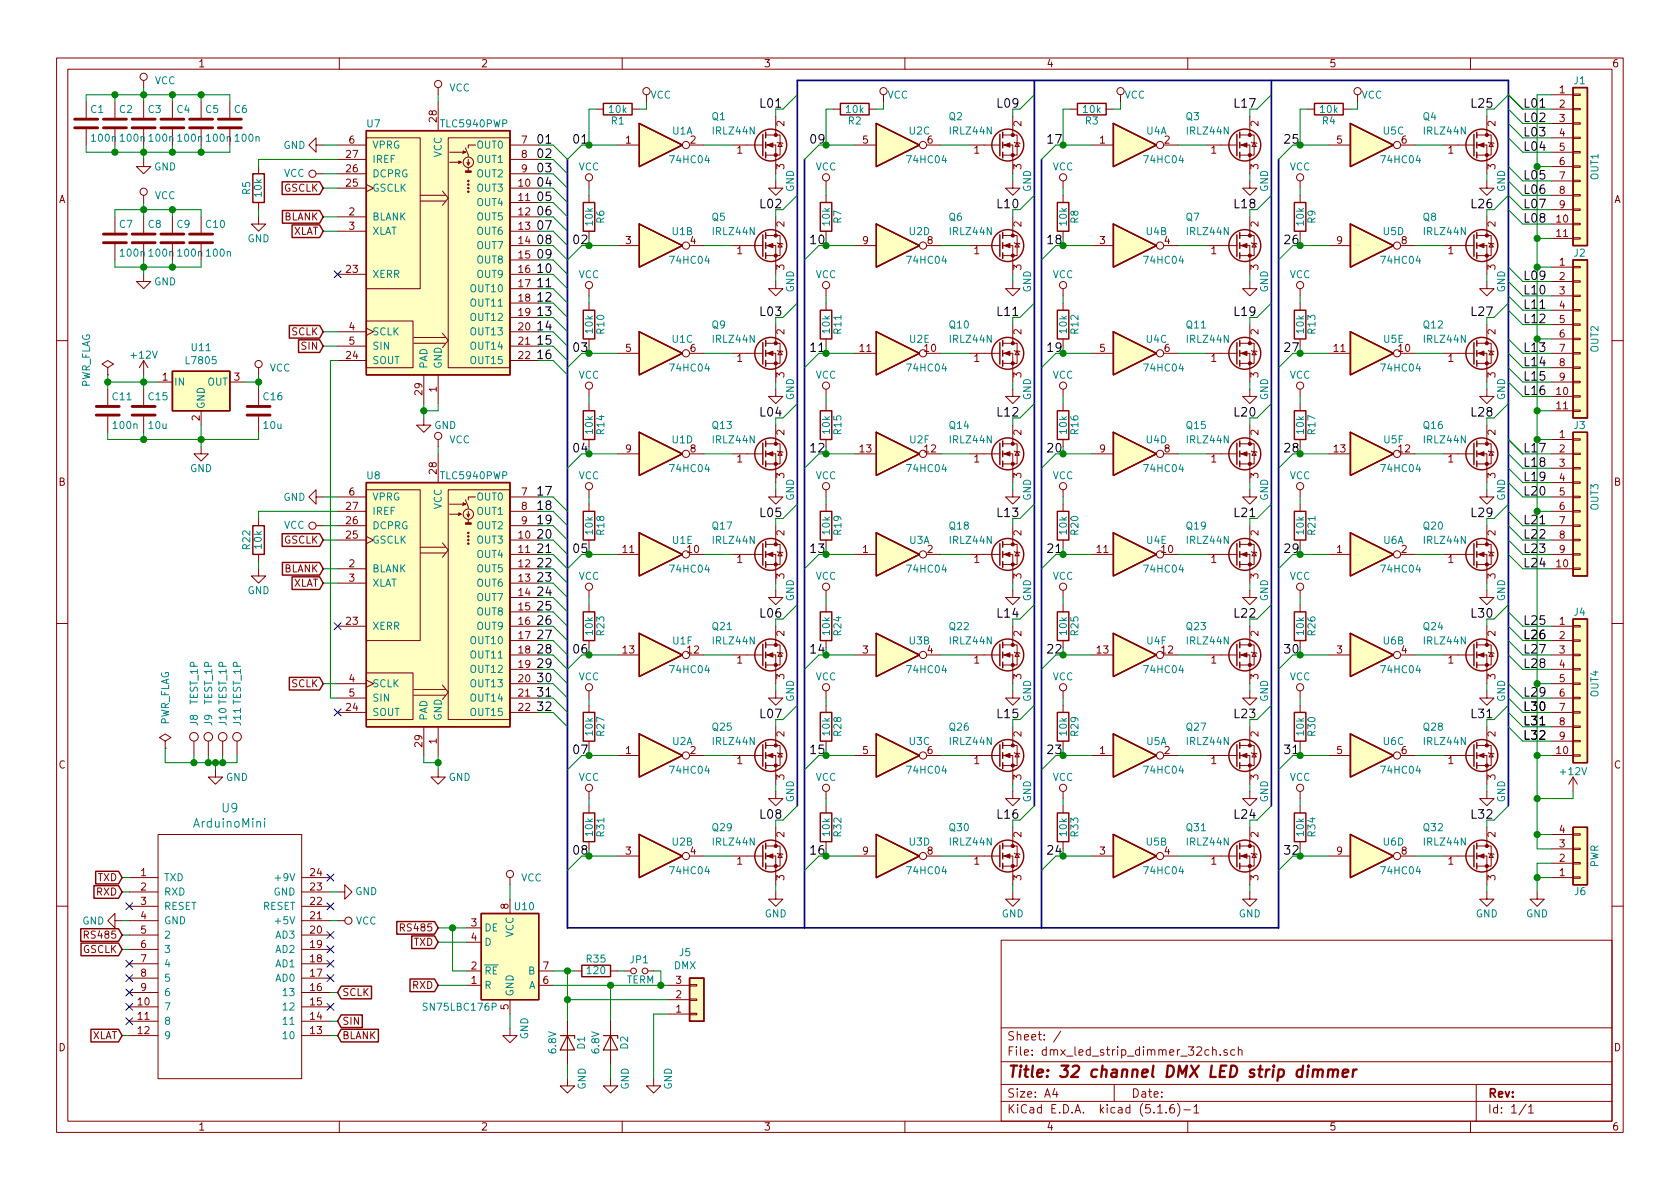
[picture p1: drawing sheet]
<svg xmlns="http://www.w3.org/2000/svg" width="297mm" height="210mm" viewBox="0 0 297 210" stroke-linecap="round" stroke-linejoin="round" font-family="sans-serif">
<defs><g id="words">
<text font-size="2.8" fill="#840000" x="178" y="190.5">Title: 32 channel DMX LED strip dimmer</text>
<g font-size="2.1">
<text x="134.8" y="19">L01</text>
<text x="176.7" y="19">L09</text>
<text x="218.6" y="19">L17</text>
<text x="260.5" y="19">L25</text>
<text x="269.2" y="21.6">L02</text>
<text x="269.2" y="19">L01</text>
<text x="95.4" y="27.9">02</text>
<text x="95.4" y="25.4">01</text>
<text x="101.8" y="25.4">01</text>
<text x="185.6" y="25.4">17</text>
<text x="269.2" y="26.7">L04</text>
<text x="269.2" y="24.1">L03</text>
<text x="95.4" y="30.5">03</text>
<text x="95.4" y="33">04</text>
<text x="95.4" y="35.6">05</text>
<text x="269.2" y="34.3">L06</text>
<text x="269.2" y="31.7">L05</text>
<text x="95.4" y="38.1">06</text>
<text x="95.4" y="40.6">07</text>
<text x="134.8" y="36.8">L02</text>
<text x="176.7" y="36.8">L10</text>
<text x="218.6" y="36.8">L18</text>
<text x="260.5" y="36.8">L26</text>
<text x="269.2" y="36.8">L07</text>
<text x="269.2" y="39.4">L08</text>
<text x="95.4" y="43.2">08</text>
<text x="95.4" y="45.7">09</text>
<text x="95.4" y="48.3">10</text>
<text x="95.4" y="50.8">11</text>
<text x="95.4" y="53.3">12</text>
<text x="269.2" y="52.1">L10</text>
<text x="269.2" y="49.5">L09</text>
<text x="95.4" y="55.9">13</text>
<text x="95.4" y="58.4">14</text>
<text x="134.8" y="55.9">L03</text>
<text x="176.7" y="55.9">L11</text>
<text x="218.6" y="55.9">L19</text>
<text x="260.5" y="55.9">L27</text>
<text x="269.2" y="57.1">L12</text>
<text x="269.2" y="54.6">L11</text>
<text x="95.4" y="61">15</text>
<text x="95.4" y="63.5">16</text>
<text x="143.7" y="62.2">11</text>
<text x="227.5" y="62.2">27</text>
<text x="269.2" y="62.2">L13</text>
<text x="269.2" y="64.8">L14</text>
<text x="269.2" y="69.8">L16</text>
<text x="269.2" y="67.3">L15</text>
<text x="134.8" y="73.7">L04</text>
<text x="176.7" y="73.7">L12</text>
<text x="218.6" y="73.7">L20</text>
<text x="260.5" y="73.7">L28</text>
<text x="143.7" y="80">12</text>
<text x="269.2" y="82.5">L18</text>
<text x="269.2" y="80">L17</text>
<text x="95.4" y="87.6">17</text>
<text x="269.2" y="87.6">L20</text>
<text x="269.2" y="85.1">L19</text>
<text x="95.4" y="92.7">19</text>
<text x="95.4" y="90.2">18</text>
<text x="95.4" y="95.2">20</text>
<text x="134.8" y="91.4">L05</text>
<text x="176.7" y="91.4">L13</text>
<text x="218.6" y="91.4">L21</text>
<text x="260.5" y="91.4">L29</text>
<text x="269.2" y="92.7">L21</text>
<text x="269.2" y="95.2">L22</text>
<text x="95.4" y="97.8">21</text>
<text x="95.4" y="100.3">22</text>
<text x="185.6" y="97.8">21</text>
<text x="269.2" y="100.3">L24</text>
<text x="269.2" y="97.8">L23</text>
<text x="95.4" y="107.9">25</text>
<text x="95.4" y="102.9">23</text>
<text x="95.4" y="105.4">24</text>
<text x="95.4" y="113">27</text>
<text x="95.4" y="110.5">26</text>
<text x="134.8" y="109.2">L06</text>
<text x="176.7" y="109.2">L14</text>
<text x="218.6" y="109.2">L22</text>
<text x="260.5" y="109.2">L30</text>
<text x="269.2" y="113">L26</text>
<text x="269.2" y="110.5">L25</text>
<text x="95.4" y="118.1">29</text>
<text x="95.4" y="115.6">28</text>
<text x="143.7" y="115.6">14</text>
<text x="185.6" y="115.6">22</text>
<text x="269.2" y="118.1">L28</text>
<text x="269.2" y="115.6">L27</text>
<text x="95.4" y="120.6">30</text>
<text x="95.4" y="125.7">32</text>
<text x="95.4" y="123.2">31</text>
<text x="269.2" y="125.7">L30</text>
<text x="269.2" y="123.2">L29</text>
<text x="134.8" y="127">L07</text>
<text x="176.7" y="127">L15</text>
<text x="218.6" y="127">L23</text>
<text x="260.5" y="127">L31</text>
<text x="269.2" y="128.3">L31</text>
<text x="269.2" y="130.8">L32</text>
<text x="227.5" y="133.3">31</text>
<text x="134.8" y="144.8">L08</text>
<text x="176.7" y="144.8">L16</text>
<text x="218.6" y="144.8">L24</text>
<text x="260.5" y="144.8">L32</text>
<text x="185.6" y="151.1">24</text>
</g>
<g font-size="2.1" fill="#008400">
<text x="143.7" y="25.4">09</text>
<text x="227.5" y="25.4">25</text>
<text x="101.8" y="43.2">02</text>
<text x="143.7" y="43.2">10</text>
<text x="185.6" y="43.2">18</text>
<text x="227.5" y="43.2">26</text>
<text x="101.8" y="62.2">03</text>
<text x="185.6" y="62.2">19</text>
<text x="101.8" y="80">04</text>
<text x="185.6" y="80">20</text>
<text x="227.5" y="80">28</text>
<text x="101.8" y="97.8">05</text>
<text x="143.7" y="97.8">13</text>
<text x="227.5" y="97.8">29</text>
<text x="101.8" y="115.6">06</text>
<text x="227.5" y="115.6">30</text>
<text x="101.8" y="133.3">07</text>
<text x="143.7" y="133.3">15</text>
<text x="185.6" y="133.3">23</text>
<text x="101.8" y="151.1">08</text>
<text x="143.7" y="151.1">16</text>
<text x="227.5" y="151.1">32</text>
</g>
<g font-size="2.1" fill="#008484">
<text x="39.3" y="143.7">U9</text>
<text x="34.5" y="146.3">ArduinoMini</text>
</g>
<g font-size="2.1" fill="#840000">
<text x="178" y="184">Sheet: /</text>
<text x="178" y="186.7">File: dmx_led_strip_dimmer_32ch.sch</text>
<text x="178" y="196.9">KiCad E.D.A. kicad (5.1.6)-1</text>
<text x="178" y="194.1">Size: A4</text>
<text x="200" y="194.1">Date:</text>
<text x="263" y="194.1">Rev:</text>
<text x="263" y="196.9">Id: 1/1</text>
</g>
<g font-size="1.8" fill="#840000">
<text x="35" y="11.9">1</text>
<text x="85" y="11.9">2</text>
<text x="135" y="11.9">3</text>
<text x="185" y="11.9">4</text>
<text x="235" y="11.9">5</text>
<text x="285" y="11.9">6</text>
<text x="275.7" y="16.5">1</text>
<text x="77.2" y="21.5" transform="rotate(-90 77.2 21.5)">28</text>
<text x="138.7" y="22.3" transform="rotate(-90 138.7 22.3)">2</text>
<text x="180.6" y="22.3" transform="rotate(-90 180.6 22.3)">2</text>
<text x="222.5" y="22.3" transform="rotate(-90 222.5 22.3)">2</text>
<text x="264.4" y="22.3" transform="rotate(-90 264.4 22.3)">2</text>
<text x="275.7" y="19">2</text>
<text x="275.7" y="21.6">3</text>
<text x="61.3" y="27.9">27</text>
<text x="61.7" y="25.4">6</text>
<text x="92.2" y="25.4">7</text>
<text x="92.2" y="27.9">8</text>
<text x="110.6" y="25.4">1</text>
<text x="122.1" y="25.4">2</text>
<text x="130.3" y="27.2">1</text>
<text x="138.7" y="29.9" transform="rotate(-90 138.7 29.9)">3</text>
<text x="152.6" y="25.4">5</text>
<text x="164" y="25.4">6</text>
<text x="172.2" y="27.2">1</text>
<text x="180.6" y="29.9" transform="rotate(-90 180.6 29.9)">3</text>
<text x="194.5" y="25.4">1</text>
<text x="205.9" y="25.4">2</text>
<text x="214.1" y="27.2">1</text>
<text x="222.5" y="29.9" transform="rotate(-90 222.5 29.9)">3</text>
<text x="236.4" y="25.4">5</text>
<text x="247.8" y="25.4">6</text>
<text x="256.1" y="27.2">1</text>
<text x="264.4" y="29.9" transform="rotate(-90 264.4 29.9)">3</text>
<text x="275.7" y="24.1">4</text>
<text x="275.7" y="26.7">5</text>
<text x="275.7" y="29.2">6</text>
<text x="10.4" y="35.9">A</text>
<text x="50.2" y="33.9">GSCLK</text>
<text x="61.3" y="33">25</text>
<text x="61.3" y="30.5">26</text>
<text x="91.7" y="33">10</text>
<text x="91.7" y="35.6">11</text>
<text x="92.2" y="30.5">9</text>
<text x="275.7" y="31.7">7</text>
<text x="275.7" y="34.3">8</text>
<text x="285.4" y="35.9">A</text>
<text x="50.2" y="39">BLANK</text>
<text x="51.7" y="41.5">XLAT</text>
<text x="61.7" y="38.1">2</text>
<text x="61.7" y="40.6">3</text>
<text x="91.7" y="38.1">12</text>
<text x="91.7" y="40.6">13</text>
<text x="138.7" y="40.1" transform="rotate(-90 138.7 40.1)">2</text>
<text x="180.6" y="40.1" transform="rotate(-90 180.6 40.1)">2</text>
<text x="222.5" y="40.1" transform="rotate(-90 222.5 40.1)">2</text>
<text x="264.4" y="40.1" transform="rotate(-90 264.4 40.1)">2</text>
<text x="275.3" y="39.4">10</text>
<text x="275.3" y="41.9">11</text>
<text x="275.7" y="36.8">9</text>
<text x="91.7" y="43.2">14</text>
<text x="91.7" y="45.7">15</text>
<text x="110.6" y="43.2">3</text>
<text x="122.1" y="43.2">4</text>
<text x="130.3" y="45">1</text>
<text x="138.7" y="47.7" transform="rotate(-90 138.7 47.7)">3</text>
<text x="152.6" y="43.2">9</text>
<text x="164" y="43.2">8</text>
<text x="172.2" y="45">1</text>
<text x="180.6" y="47.7" transform="rotate(-90 180.6 47.7)">3</text>
<text x="194.5" y="43.2">3</text>
<text x="205.9" y="43.2">4</text>
<text x="214.1" y="45">1</text>
<text x="222.5" y="47.7" transform="rotate(-90 222.5 47.7)">3</text>
<text x="236.4" y="43.2">9</text>
<text x="247.8" y="43.2">8</text>
<text x="256.1" y="45">1</text>
<text x="264.4" y="47.7" transform="rotate(-90 264.4 47.7)">3</text>
<text x="275.7" y="47">1</text>
<text x="61.3" y="48.3">23</text>
<text x="91.7" y="48.3">16</text>
<text x="91.7" y="50.8">17</text>
<text x="91.7" y="53.3">18</text>
<text x="275.7" y="49.5">2</text>
<text x="275.7" y="52.1">3</text>
<text x="51.5" y="59.3">SCLK</text>
<text x="61.7" y="58.4">4</text>
<text x="91.7" y="55.9">19</text>
<text x="91.7" y="58.4">20</text>
<text x="138.7" y="59.2" transform="rotate(-90 138.7 59.2)">2</text>
<text x="180.6" y="59.2" transform="rotate(-90 180.6 59.2)">2</text>
<text x="222.5" y="59.2" transform="rotate(-90 222.5 59.2)">2</text>
<text x="264.4" y="59.2" transform="rotate(-90 264.4 59.2)">2</text>
<text x="275.7" y="54.6">4</text>
<text x="275.7" y="57.1">5</text>
<text x="275.7" y="59.7">6</text>
<text x="53.4" y="61.8">SIN</text>
<text x="61.3" y="63.5">24</text>
<text x="61.7" y="61">5</text>
<text x="91.7" y="61">21</text>
<text x="91.7" y="63.5">22</text>
<text x="110.6" y="62.2">5</text>
<text x="122.1" y="62.2">6</text>
<text x="130.3" y="64">1</text>
<text x="152.1" y="62.2">11</text>
<text x="163.5" y="62.2">10</text>
<text x="172.2" y="64">1</text>
<text x="194.5" y="62.2">5</text>
<text x="205.9" y="62.2">6</text>
<text x="214.1" y="64">1</text>
<text x="235.9" y="62.2">11</text>
<text x="247.3" y="62.2">10</text>
<text x="256.1" y="64">1</text>
<text x="275.7" y="62.2">7</text>
<text x="275.7" y="64.8">8</text>
<text x="28.7" y="67.3">1</text>
<text x="41.4" y="67.3">3</text>
<text x="74.7" y="69.8" transform="rotate(-90 74.7 69.8)">29</text>
<text x="77.2" y="69.3" transform="rotate(-90 77.2 69.3)">1</text>
<text x="138.7" y="66.8" transform="rotate(-90 138.7 66.8)">3</text>
<text x="180.6" y="66.8" transform="rotate(-90 180.6 66.8)">3</text>
<text x="222.5" y="66.8" transform="rotate(-90 222.5 66.8)">3</text>
<text x="264.4" y="66.8" transform="rotate(-90 264.4 66.8)">3</text>
<text x="275.3" y="69.8">10</text>
<text x="275.7" y="67.3">9</text>
<text x="35.3" y="74.4" transform="rotate(-90 35.3 74.4)">2</text>
<text x="138.7" y="76.9" transform="rotate(-90 138.7 76.9)">2</text>
<text x="180.6" y="76.9" transform="rotate(-90 180.6 76.9)">2</text>
<text x="222.5" y="76.9" transform="rotate(-90 222.5 76.9)">2</text>
<text x="264.4" y="76.9" transform="rotate(-90 264.4 76.9)">2</text>
<text x="275.3" y="72.4">11</text>
<text x="275.7" y="77.5">1</text>
<text x="77.2" y="83.8" transform="rotate(-90 77.2 83.8)">28</text>
<text x="110.6" y="80">9</text>
<text x="122.1" y="80">8</text>
<text x="130.3" y="81.8">1</text>
<text x="152.1" y="80">13</text>
<text x="163.5" y="80">12</text>
<text x="172.2" y="81.8">1</text>
<text x="194.5" y="80">9</text>
<text x="205.9" y="80">8</text>
<text x="214.1" y="81.8">1</text>
<text x="235.9" y="80">13</text>
<text x="247.3" y="80">12</text>
<text x="256.1" y="81.8">1</text>
<text x="275.7" y="80">2</text>
<text x="275.7" y="82.5">3</text>
<text x="10.4" y="85.9">B</text>
<text x="61.7" y="87.6">6</text>
<text x="92.2" y="87.6">7</text>
<text x="138.7" y="84.6" transform="rotate(-90 138.7 84.6)">3</text>
<text x="180.6" y="84.6" transform="rotate(-90 180.6 84.6)">3</text>
<text x="222.5" y="84.6" transform="rotate(-90 222.5 84.6)">3</text>
<text x="264.4" y="84.6" transform="rotate(-90 264.4 84.6)">3</text>
<text x="275.7" y="85.1">4</text>
<text x="275.7" y="87.6">5</text>
<text x="285.4" y="85.9">B</text>
<text x="61.3" y="95.2">25</text>
<text x="61.3" y="92.7">26</text>
<text x="61.3" y="90.2">27</text>
<text x="91.7" y="95.2">10</text>
<text x="92.2" y="90.2">8</text>
<text x="92.2" y="92.7">9</text>
<text x="138.7" y="94.7" transform="rotate(-90 138.7 94.7)">2</text>
<text x="180.6" y="94.7" transform="rotate(-90 180.6 94.7)">2</text>
<text x="222.5" y="94.7" transform="rotate(-90 222.5 94.7)">2</text>
<text x="264.4" y="94.7" transform="rotate(-90 264.4 94.7)">2</text>
<text x="275.7" y="90.2">6</text>
<text x="275.7" y="92.7">7</text>
<text x="275.7" y="95.2">8</text>
<text x="50.2" y="96.1">GSCLK</text>
<text x="50.2" y="101.2">BLANK</text>
<text x="61.7" y="100.3">2</text>
<text x="91.7" y="97.8">11</text>
<text x="91.7" y="100.3">12</text>
<text x="110.2" y="97.8">11</text>
<text x="121.6" y="97.8">10</text>
<text x="130.3" y="99.6">1</text>
<text x="152.6" y="97.8">1</text>
<text x="164" y="97.8">2</text>
<text x="172.2" y="99.6">1</text>
<text x="194" y="97.8">11</text>
<text x="205.4" y="97.8">10</text>
<text x="214.1" y="99.6">1</text>
<text x="236.4" y="97.8">1</text>
<text x="247.8" y="97.8">2</text>
<text x="256.1" y="99.6">1</text>
<text x="275.3" y="100.3">10</text>
<text x="275.7" y="97.8">9</text>
<text x="51.7" y="103.8">XLAT</text>
<text x="61.7" y="102.9">3</text>
<text x="91.7" y="102.9">13</text>
<text x="91.7" y="105.4">14</text>
<text x="91.7" y="107.9">15</text>
<text x="138.7" y="102.3" transform="rotate(-90 138.7 102.3)">3</text>
<text x="180.6" y="102.3" transform="rotate(-90 180.6 102.3)">3</text>
<text x="222.5" y="102.3" transform="rotate(-90 222.5 102.3)">3</text>
<text x="264.4" y="102.3" transform="rotate(-90 264.4 102.3)">3</text>
<text x="61.3" y="110.5">23</text>
<text x="91.7" y="110.5">16</text>
<text x="91.7" y="113">17</text>
<text x="138.7" y="112.5" transform="rotate(-90 138.7 112.5)">2</text>
<text x="180.6" y="112.5" transform="rotate(-90 180.6 112.5)">2</text>
<text x="222.5" y="112.5" transform="rotate(-90 222.5 112.5)">2</text>
<text x="264.4" y="112.5" transform="rotate(-90 264.4 112.5)">2</text>
<text x="275.7" y="110.5">1</text>
<text x="275.7" y="113">2</text>
<text x="91.7" y="115.6">18</text>
<text x="91.7" y="118.1">19</text>
<text x="110.2" y="115.6">13</text>
<text x="121.6" y="115.6">12</text>
<text x="130.3" y="117.3">1</text>
<text x="152.6" y="115.6">3</text>
<text x="164" y="115.6">4</text>
<text x="172.2" y="117.3">1</text>
<text x="194" y="115.6">13</text>
<text x="205.4" y="115.6">12</text>
<text x="214.1" y="117.3">1</text>
<text x="236.4" y="115.6">3</text>
<text x="247.8" y="115.6">4</text>
<text x="256.1" y="117.3">1</text>
<text x="275.7" y="115.6">3</text>
<text x="275.7" y="118.1">4</text>
<text x="51.5" y="121.5">SCLK</text>
<text x="61.3" y="125.7">24</text>
<text x="61.7" y="120.6">4</text>
<text x="61.7" y="123.2">5</text>
<text x="91.7" y="120.6">20</text>
<text x="91.7" y="123.2">21</text>
<text x="91.7" y="125.7">22</text>
<text x="138.7" y="120.1" transform="rotate(-90 138.7 120.1)">3</text>
<text x="180.6" y="120.1" transform="rotate(-90 180.6 120.1)">3</text>
<text x="222.5" y="120.1" transform="rotate(-90 222.5 120.1)">3</text>
<text x="264.4" y="120.1" transform="rotate(-90 264.4 120.1)">3</text>
<text x="275.7" y="120.6">5</text>
<text x="275.7" y="123.2">6</text>
<text x="275.7" y="125.7">7</text>
<text x="77.2" y="131.5" transform="rotate(-90 77.2 131.5)">1</text>
<text x="138.7" y="130.3" transform="rotate(-90 138.7 130.3)">2</text>
<text x="180.6" y="130.3" transform="rotate(-90 180.6 130.3)">2</text>
<text x="222.5" y="130.3" transform="rotate(-90 222.5 130.3)">2</text>
<text x="264.4" y="130.3" transform="rotate(-90 264.4 130.3)">2</text>
<text x="275.7" y="128.3">8</text>
<text x="275.7" y="130.8">9</text>
<text x="10.4" y="135.9">C</text>
<text x="74.7" y="132" transform="rotate(-90 74.7 132)">29</text>
<text x="110.6" y="133.3">1</text>
<text x="122.1" y="133.3">2</text>
<text x="130.3" y="135.1">1</text>
<text x="138.7" y="137.9" transform="rotate(-90 138.7 137.9)">3</text>
<text x="152.6" y="133.3">5</text>
<text x="164" y="133.3">6</text>
<text x="172.2" y="135.1">1</text>
<text x="180.6" y="137.9" transform="rotate(-90 180.6 137.9)">3</text>
<text x="194.5" y="133.3">1</text>
<text x="205.9" y="133.3">2</text>
<text x="214.1" y="135.1">1</text>
<text x="222.5" y="137.9" transform="rotate(-90 222.5 137.9)">3</text>
<text x="236.4" y="133.3">5</text>
<text x="247.8" y="133.3">6</text>
<text x="256.1" y="135.1">1</text>
<text x="264.4" y="137.9" transform="rotate(-90 264.4 137.9)">3</text>
<text x="275.3" y="133.3">10</text>
<text x="285.4" y="135.9">C</text>
<text x="138.7" y="148.1" transform="rotate(-90 138.7 148.1)">2</text>
<text x="180.6" y="148.1" transform="rotate(-90 180.6 148.1)">2</text>
<text x="222.5" y="148.1" transform="rotate(-90 222.5 148.1)">2</text>
<text x="264.4" y="148.1" transform="rotate(-90 264.4 148.1)">2</text>
<text x="275.7" y="149.9">3</text>
<text x="275.7" y="147.3">4</text>
<text x="17.3" y="155.8">TXD</text>
<text x="24.9" y="154.9">1</text>
<text x="54.9" y="154.9">24</text>
<text x="110.6" y="151.1">3</text>
<text x="122.1" y="151.1">4</text>
<text x="130.3" y="152.9">1</text>
<text x="138.7" y="155.7" transform="rotate(-90 138.7 155.7)">3</text>
<text x="152.6" y="151.1">9</text>
<text x="164" y="151.1">8</text>
<text x="172.2" y="152.9">1</text>
<text x="180.6" y="155.7" transform="rotate(-90 180.6 155.7)">3</text>
<text x="194.5" y="151.1">3</text>
<text x="205.9" y="151.1">4</text>
<text x="214.1" y="152.9">1</text>
<text x="222.5" y="155.7" transform="rotate(-90 222.5 155.7)">3</text>
<text x="236.4" y="151.1">9</text>
<text x="247.8" y="151.1">8</text>
<text x="256.1" y="152.9">1</text>
<text x="264.4" y="155.7" transform="rotate(-90 264.4 155.7)">3</text>
<text x="275.7" y="154.9">1</text>
<text x="275.7" y="152.4">2</text>
<text x="17.1" y="158.4">RXD</text>
<text x="24.9" y="157.5">2</text>
<text x="24.9" y="160">3</text>
<text x="54.9" y="160">22</text>
<text x="54.9" y="157.5">23</text>
<text x="89.9" y="160.8" transform="rotate(-90 89.9 160.8)">8</text>
<text x="15.4" y="166">RS485</text>
<text x="24.9" y="162.6">4</text>
<text x="24.9" y="165.1">5</text>
<text x="24.9" y="167.6">6</text>
<text x="54.9" y="167.6">19</text>
<text x="54.9" y="165.1">20</text>
<text x="54.9" y="162.6">21</text>
<text x="71.3" y="164.7">RS485</text>
<text x="73.2" y="167.3">TXD</text>
<text x="83.3" y="163.8">3</text>
<text x="83.3" y="166.4">4</text>
<text x="14.6" y="168.5">GSCLK</text>
<text x="24.9" y="170.2">7</text>
<text x="24.9" y="172.7">8</text>
<text x="54.9" y="172.7">17</text>
<text x="54.9" y="170.2">18</text>
<text x="83.3" y="174">1</text>
<text x="83.3" y="171.4">2</text>
<text x="96" y="174">6</text>
<text x="96" y="171.4">7</text>
<text x="119.5" y="174">3</text>
<text x="24.4" y="177.8">10</text>
<text x="24.9" y="175.3">9</text>
<text x="54.9" y="177.8">15</text>
<text x="54.9" y="175.3">16</text>
<text x="60.5" y="176.1">SCLK</text>
<text x="72.9" y="174.9">RXD</text>
<text x="89.9" y="178.5" transform="rotate(-90 89.9 178.5)">5</text>
<text x="119.5" y="179.1">1</text>
<text x="119.5" y="176.5">2</text>
<text x="10.4" y="185.9">D</text>
<text x="16.2" y="183.8">XLAT</text>
<text x="24.4" y="180.3">11</text>
<text x="24.4" y="182.9">12</text>
<text x="54.9" y="182.9">13</text>
<text x="54.9" y="180.3">14</text>
<text x="60.5" y="183.8">BLANK</text>
<text x="60.5" y="181.2">SIN</text>
<text x="285.4" y="185.9">D</text>
<text x="35" y="199.9">1</text>
<text x="85" y="199.9">2</text>
<text x="135" y="199.9">3</text>
<text x="185" y="199.9">4</text>
<text x="235" y="199.9">5</text>
<text x="285" y="199.9">6</text>
</g>
<g font-size="1.8" fill="#008484">
<text x="27.4" y="14.9">VCC</text>
<text x="79.4" y="16.2">VCC</text>
<text x="115" y="17.4">VCC</text>
<text x="156.9" y="17.4">VCC</text>
<text x="198.8" y="17.4">VCC</text>
<text x="240.7" y="17.4">VCC</text>
<text x="278.3" y="14.9">J1</text>
<text x="16.1" y="20">C1</text>
<text x="21.2" y="20">C2</text>
<text x="26.2" y="20">C3</text>
<text x="31.3" y="20">C4</text>
<text x="36.4" y="20">C5</text>
<text x="41.5" y="20">C6</text>
<text x="64.9" y="22.5">U7</text>
<text x="78.1" y="22.5">TLC5940PWP</text>
<text x="107.7" y="20">10k</text>
<text x="108.1" y="22">R1</text>
<text x="118.9" y="23.8">U1A</text>
<text x="125.9" y="21.3">Q1</text>
<text x="126.2" y="23.8">IRLZ44N</text>
<text x="149.7" y="20">10k</text>
<text x="150" y="22">R2</text>
<text x="160.8" y="23.8">U2C</text>
<text x="167.8" y="21.3">Q2</text>
<text x="168.1" y="23.8">IRLZ44N</text>
<text x="191.6" y="20">10k</text>
<text x="191.9" y="22">R3</text>
<text x="202.7" y="23.8">U4A</text>
<text x="209.7" y="21.3">Q3</text>
<text x="210" y="23.8">IRLZ44N</text>
<text x="233.5" y="20">10k</text>
<text x="233.8" y="22">R4</text>
<text x="244.6" y="23.8">U5C</text>
<text x="251.6" y="21.3">Q4</text>
<text x="251.9" y="23.8">IRLZ44N</text>
<text x="16.3" y="25.1">100n</text>
<text x="21.4" y="25.1">100n</text>
<text x="26.5" y="25.1">100n</text>
<text x="31.6" y="25.1">100n</text>
<text x="36.7" y="25.1">100n</text>
<text x="41.7" y="25.1">100n</text>
<text x="50.1" y="26.3">GND</text>
<text x="65.8" y="28.8">IREF</text>
<text x="65.8" y="26.3">VPRG</text>
<text x="78.1" y="27.9" transform="rotate(-90 78.1 27.9)">VCC</text>
<text x="84.4" y="26.3">OUT0</text>
<text x="84.4" y="28.8">OUT1</text>
<text x="118.7" y="28.9">74HC04</text>
<text x="160.6" y="28.9">74HC04</text>
<text x="202.5" y="28.9">74HC04</text>
<text x="244.4" y="28.9">74HC04</text>
<text x="27.3" y="30.1">GND</text>
<text x="27.4" y="35.2">VCC</text>
<text x="44.2" y="34.4" transform="rotate(-90 44.2 34.4)">R5</text>
<text x="46.3" y="34.7" transform="rotate(-90 46.3 34.7)">10k</text>
<text x="50.2" y="31.3">VCC</text>
<text x="65.8" y="33.9">GSCLK</text>
<text x="65.8" y="31.4">DCPRG</text>
<text x="84.4" y="33.9">OUT3</text>
<text x="84.4" y="31.4">OUT2</text>
<text x="102.3" y="30.1">VCC</text>
<text x="140.4" y="34" transform="rotate(-90 140.4 34)">GND</text>
<text x="144.2" y="30.1">VCC</text>
<text x="182.3" y="34" transform="rotate(-90 182.3 34)">GND</text>
<text x="186.1" y="30.1">VCC</text>
<text x="224.2" y="34" transform="rotate(-90 224.2 34)">GND</text>
<text x="228" y="30.1">VCC</text>
<text x="266.1" y="34" transform="rotate(-90 266.1 34)">GND</text>
<text x="282.6" y="31.8" transform="rotate(-90 282.6 31.8)">OUT1</text>
<text x="21.2" y="40.3">C7</text>
<text x="26.2" y="40.3">C8</text>
<text x="31.3" y="40.3">C9</text>
<text x="36.5" y="40.3">C10</text>
<text x="65.8" y="39">BLANK</text>
<text x="65.8" y="41.5">XLAT</text>
<text x="84.4" y="36.4">OUT4</text>
<text x="84.4" y="39">OUT5</text>
<text x="84.4" y="41.5">OUT6</text>
<text x="104.8" y="39.8" transform="rotate(-90 104.8 39.8)">10k</text>
<text x="106.9" y="39.5" transform="rotate(-90 106.9 39.5)">R6</text>
<text x="118.9" y="41.6">U1B</text>
<text x="125.9" y="39">Q5</text>
<text x="126.2" y="41.6">IRLZ44N</text>
<text x="146.7" y="39.8" transform="rotate(-90 146.7 39.8)">10k</text>
<text x="148.8" y="39.5" transform="rotate(-90 148.8 39.5)">R7</text>
<text x="160.8" y="41.6">U2D</text>
<text x="167.8" y="39">Q6</text>
<text x="168.1" y="41.6">IRLZ44N</text>
<text x="188.6" y="39.8" transform="rotate(-90 188.6 39.8)">10k</text>
<text x="190.7" y="39.5" transform="rotate(-90 190.7 39.5)">R8</text>
<text x="202.7" y="41.6">U4B</text>
<text x="209.7" y="39">Q7</text>
<text x="210" y="41.6">IRLZ44N</text>
<text x="230.6" y="39.8" transform="rotate(-90 230.6 39.8)">10k</text>
<text x="232.6" y="39.5" transform="rotate(-90 232.6 39.5)">R9</text>
<text x="244.6" y="41.6">U5D</text>
<text x="251.6" y="39">Q8</text>
<text x="251.9" y="41.6">IRLZ44N</text>
<text x="21.4" y="45.4">100n</text>
<text x="26.5" y="45.4">100n</text>
<text x="31.6" y="45.4">100n</text>
<text x="36.7" y="45.4">100n</text>
<text x="43.8" y="42.8">GND</text>
<text x="84.4" y="44.1">OUT7</text>
<text x="84.4" y="46.6">OUT8</text>
<text x="118.7" y="46.7">74HC04</text>
<text x="160.6" y="46.7">74HC04</text>
<text x="202.5" y="46.7">74HC04</text>
<text x="244.4" y="46.7">74HC04</text>
<text x="278.3" y="45.4">J2</text>
<text x="27.3" y="50.5">GND</text>
<text x="65.8" y="49.1">XERR</text>
<text x="83.5" y="51.7">OUT10</text>
<text x="84.4" y="49.1">OUT9</text>
<text x="102.3" y="49.2">VCC</text>
<text x="140.4" y="51.7" transform="rotate(-90 140.4 51.7)">GND</text>
<text x="144.2" y="49.2">VCC</text>
<text x="182.3" y="51.7" transform="rotate(-90 182.3 51.7)">GND</text>
<text x="186.1" y="49.2">VCC</text>
<text x="224.2" y="51.7" transform="rotate(-90 224.2 51.7)">GND</text>
<text x="228" y="49.2">VCC</text>
<text x="266.1" y="51.7" transform="rotate(-90 266.1 51.7)">GND</text>
<text x="65.8" y="59.3">SCLK</text>
<text x="83.5" y="54.2">OUT11</text>
<text x="83.5" y="56.8">OUT12</text>
<text x="83.5" y="59.3">OUT13</text>
<text x="104.8" y="58.9" transform="rotate(-90 104.8 58.9)">10k</text>
<text x="106.9" y="59" transform="rotate(-90 106.9 59)">R10</text>
<text x="125.9" y="58.1">Q9</text>
<text x="146.7" y="58.9" transform="rotate(-90 146.7 58.9)">10k</text>
<text x="148.8" y="59" transform="rotate(-90 148.8 59)">R11</text>
<text x="167.9" y="58.1">Q10</text>
<text x="188.6" y="58.9" transform="rotate(-90 188.6 58.9)">10k</text>
<text x="190.7" y="59" transform="rotate(-90 190.7 59)">R12</text>
<text x="209.8" y="58.1">Q11</text>
<text x="230.6" y="58.9" transform="rotate(-90 230.6 58.9)">10k</text>
<text x="232.6" y="59" transform="rotate(-90 232.6 59)">R13</text>
<text x="251.7" y="58.1">Q12</text>
<text x="23.3" y="63.4">+12V</text>
<text x="33.1" y="64.4">L7805</text>
<text x="33.9" y="62.1">U11</text>
<text x="47.7" y="65.7">VCC</text>
<text x="65.8" y="64.4">SOUT</text>
<text x="65.8" y="61.8">SIN</text>
<text x="75.6" y="65.3" transform="rotate(-90 75.6 65.3)">PAD</text>
<text x="78.1" y="65.3" transform="rotate(-90 78.1 65.3)">GND</text>
<text x="83.5" y="61.8">OUT14</text>
<text x="83.5" y="64.4">OUT15</text>
<text x="118.7" y="65.7">74HC04</text>
<text x="118.9" y="60.6">U1C</text>
<text x="126.2" y="60.6">IRLZ44N</text>
<text x="160.6" y="65.7">74HC04</text>
<text x="160.9" y="60.6">U2E</text>
<text x="168.1" y="60.6">IRLZ44N</text>
<text x="202.5" y="65.7">74HC04</text>
<text x="202.7" y="60.6">U4C</text>
<text x="210" y="60.6">IRLZ44N</text>
<text x="244.4" y="65.7">74HC04</text>
<text x="244.7" y="60.6">U5E</text>
<text x="251.9" y="60.6">IRLZ44N</text>
<text x="282.6" y="62.3" transform="rotate(-90 282.6 62.3)">OUT2</text>
<text x="15.9" y="68.7" transform="rotate(-90 15.9 68.7)">PWR_FLAG</text>
<text x="20" y="70.8">C11</text>
<text x="26.3" y="70.8">C15</text>
<text x="30.7" y="68.2">IN</text>
<text x="36.7" y="68.2">OUT</text>
<text x="46.6" y="70.8">C16</text>
<text x="102.3" y="67">VCC</text>
<text x="140.4" y="70.8" transform="rotate(-90 140.4 70.8)">GND</text>
<text x="144.2" y="67">VCC</text>
<text x="182.3" y="70.8" transform="rotate(-90 182.3 70.8)">GND</text>
<text x="186.1" y="67">VCC</text>
<text x="224.2" y="70.8" transform="rotate(-90 224.2 70.8)">GND</text>
<text x="228" y="67">VCC</text>
<text x="266.1" y="70.8" transform="rotate(-90 266.1 70.8)">GND</text>
<text x="20.1" y="75.9">100n</text>
<text x="26.4" y="75.9">10u</text>
<text x="36.2" y="72.4" transform="rotate(-90 36.2 72.4)">GND</text>
<text x="46.7" y="75.9">10u</text>
<text x="76.8" y="75.9">GND</text>
<text x="104.8" y="76.7" transform="rotate(-90 104.8 76.7)">10k</text>
<text x="106.9" y="76.8" transform="rotate(-90 106.9 76.8)">R14</text>
<text x="126" y="75.9">Q13</text>
<text x="146.7" y="76.7" transform="rotate(-90 146.7 76.7)">10k</text>
<text x="148.8" y="76.8" transform="rotate(-90 148.8 76.8)">R15</text>
<text x="167.9" y="75.9">Q14</text>
<text x="188.6" y="76.7" transform="rotate(-90 188.6 76.7)">10k</text>
<text x="190.7" y="76.8" transform="rotate(-90 190.7 76.8)">R16</text>
<text x="209.8" y="75.9">Q15</text>
<text x="230.6" y="76.7" transform="rotate(-90 230.6 76.7)">10k</text>
<text x="232.6" y="76.8" transform="rotate(-90 232.6 76.8)">R17</text>
<text x="251.7" y="75.9">Q16</text>
<text x="278.3" y="75.9">J3</text>
<text x="33.6" y="83.5">GND</text>
<text x="79.4" y="78.4">VCC</text>
<text x="118.7" y="83.5">74HC04</text>
<text x="118.9" y="78.4">U1D</text>
<text x="126.2" y="78.4">IRLZ44N</text>
<text x="160.6" y="83.5">74HC04</text>
<text x="160.9" y="78.4">U2F</text>
<text x="168.1" y="78.4">IRLZ44N</text>
<text x="202.5" y="83.5">74HC04</text>
<text x="202.7" y="78.4">U4D</text>
<text x="210" y="78.4">IRLZ44N</text>
<text x="244.4" y="83.5">74HC04</text>
<text x="244.7" y="78.4">U5F</text>
<text x="251.9" y="78.4">IRLZ44N</text>
<text x="50.1" y="88.6">GND</text>
<text x="64.9" y="84.8">U8</text>
<text x="65.8" y="88.5">VPRG</text>
<text x="78.1" y="84.8">TLC5940PWP</text>
<text x="84.4" y="88.5">OUT0</text>
<text x="102.3" y="84.8">VCC</text>
<text x="140.4" y="88.6" transform="rotate(-90 140.4 88.6)">GND</text>
<text x="144.2" y="84.8">VCC</text>
<text x="182.3" y="88.6" transform="rotate(-90 182.3 88.6)">GND</text>
<text x="186.1" y="84.8">VCC</text>
<text x="224.2" y="88.6" transform="rotate(-90 224.2 88.6)">GND</text>
<text x="228" y="84.8">VCC</text>
<text x="266.1" y="88.6" transform="rotate(-90 266.1 88.6)">GND</text>
<text x="50.2" y="93.5">VCC</text>
<text x="65.8" y="93.6">DCPRG</text>
<text x="65.8" y="91.1">IREF</text>
<text x="78.1" y="90.1" transform="rotate(-90 78.1 90.1)">VCC</text>
<text x="84.4" y="91.1">OUT1</text>
<text x="84.4" y="93.6">OUT2</text>
<text x="104.8" y="94.4" transform="rotate(-90 104.8 94.4)">10k</text>
<text x="106.9" y="94.6" transform="rotate(-90 106.9 94.6)">R18</text>
<text x="126" y="93.6">Q17</text>
<text x="146.7" y="94.4" transform="rotate(-90 146.7 94.4)">10k</text>
<text x="148.8" y="94.6" transform="rotate(-90 148.8 94.6)">R19</text>
<text x="167.9" y="93.6">Q18</text>
<text x="188.6" y="94.4" transform="rotate(-90 188.6 94.4)">10k</text>
<text x="190.7" y="94.6" transform="rotate(-90 190.7 94.6)">R20</text>
<text x="209.8" y="93.6">Q19</text>
<text x="230.6" y="94.4" transform="rotate(-90 230.6 94.4)">10k</text>
<text x="232.6" y="94.6" transform="rotate(-90 232.6 94.6)">R21</text>
<text x="251.7" y="93.6">Q20</text>
<text x="282.6" y="90.2" transform="rotate(-90 282.6 90.2)">OUT3</text>
<text x="44.2" y="97.1" transform="rotate(-90 44.2 97.1)">R22</text>
<text x="46.3" y="97" transform="rotate(-90 46.3 97)">10k</text>
<text x="65.8" y="101.2">BLANK</text>
<text x="65.8" y="96.1">GSCLK</text>
<text x="84.4" y="96.1">OUT3</text>
<text x="84.4" y="98.7">OUT4</text>
<text x="84.4" y="101.2">OUT5</text>
<text x="118.7" y="101.3">74HC04</text>
<text x="118.9" y="96.2">U1E</text>
<text x="126.2" y="96.2">IRLZ44N</text>
<text x="160.6" y="101.3">74HC04</text>
<text x="160.8" y="96.2">U3A</text>
<text x="168.1" y="96.2">IRLZ44N</text>
<text x="202.5" y="101.3">74HC04</text>
<text x="202.8" y="96.2">U4E</text>
<text x="210" y="96.2">IRLZ44N</text>
<text x="244.4" y="101.3">74HC04</text>
<text x="244.6" y="96.2">U6A</text>
<text x="251.9" y="96.2">IRLZ44N</text>
<text x="43.8" y="105.1">GND</text>
<text x="65.8" y="103.8">XLAT</text>
<text x="84.4" y="103.8">OUT6</text>
<text x="84.4" y="106.3">OUT7</text>
<text x="102.3" y="102.5">VCC</text>
<text x="140.4" y="106.3" transform="rotate(-90 140.4 106.3)">GND</text>
<text x="144.2" y="102.5">VCC</text>
<text x="182.3" y="106.3" transform="rotate(-90 182.3 106.3)">GND</text>
<text x="186.1" y="102.5">VCC</text>
<text x="224.2" y="106.3" transform="rotate(-90 224.2 106.3)">GND</text>
<text x="228" y="102.5">VCC</text>
<text x="266.1" y="106.3" transform="rotate(-90 266.1 106.3)">GND</text>
<text x="65.8" y="111.4">XERR</text>
<text x="83.5" y="113.9">OUT10</text>
<text x="84.4" y="108.8">OUT8</text>
<text x="84.4" y="111.4">OUT9</text>
<text x="104.8" y="112.2" transform="rotate(-90 104.8 112.2)">10k</text>
<text x="106.9" y="112.3" transform="rotate(-90 106.9 112.3)">R23</text>
<text x="119" y="114">U1F</text>
<text x="126" y="111.4">Q21</text>
<text x="126.2" y="114">IRLZ44N</text>
<text x="146.7" y="112.2" transform="rotate(-90 146.7 112.2)">10k</text>
<text x="148.8" y="112.3" transform="rotate(-90 148.8 112.3)">R24</text>
<text x="160.8" y="114">U3B</text>
<text x="167.9" y="111.4">Q22</text>
<text x="168.1" y="114">IRLZ44N</text>
<text x="188.6" y="112.2" transform="rotate(-90 188.6 112.2)">10k</text>
<text x="190.7" y="112.3" transform="rotate(-90 190.7 112.3)">R25</text>
<text x="202.8" y="114">U4F</text>
<text x="209.8" y="111.4">Q23</text>
<text x="210" y="114">IRLZ44N</text>
<text x="230.6" y="112.2" transform="rotate(-90 230.6 112.2)">10k</text>
<text x="232.6" y="112.3" transform="rotate(-90 232.6 112.3)">R26</text>
<text x="244.6" y="114">U6B</text>
<text x="251.7" y="111.4">Q24</text>
<text x="251.9" y="114">IRLZ44N</text>
<text x="278.3" y="108.9">J4</text>
<text x="83.5" y="116.5">OUT11</text>
<text x="83.5" y="119">OUT12</text>
<text x="118.7" y="119">74HC04</text>
<text x="160.6" y="119">74HC04</text>
<text x="202.5" y="119">74HC04</text>
<text x="244.4" y="119">74HC04</text>
<text x="35" y="124.6" transform="rotate(-90 35 124.6)">TEST_1P</text>
<text x="37.5" y="124.6" transform="rotate(-90 37.5 124.6)">TEST_1P</text>
<text x="65.8" y="121.5">SCLK</text>
<text x="65.8" y="124.1">SIN</text>
<text x="83.5" y="121.5">OUT13</text>
<text x="83.5" y="124.1">OUT14</text>
<text x="102.3" y="120.3">VCC</text>
<text x="140.4" y="124.1" transform="rotate(-90 140.4 124.1)">GND</text>
<text x="144.2" y="120.3">VCC</text>
<text x="182.3" y="124.1" transform="rotate(-90 182.3 124.1)">GND</text>
<text x="186.1" y="120.3">VCC</text>
<text x="224.2" y="124.1" transform="rotate(-90 224.2 124.1)">GND</text>
<text x="228" y="120.3">VCC</text>
<text x="266.1" y="124.1" transform="rotate(-90 266.1 124.1)">GND</text>
<text x="282.6" y="123.3" transform="rotate(-90 282.6 123.3)">OUT4</text>
<text x="29.9" y="128.4" transform="rotate(-90 29.9 128.4)">PWR_FLAG</text>
<text x="35" y="128.3" transform="rotate(-90 35 128.3)">J8</text>
<text x="37.5" y="128.3" transform="rotate(-90 37.5 128.3)">J9</text>
<text x="40.1" y="128.2" transform="rotate(-90 40.1 128.2)">J10 TEST_1P</text>
<text x="42.6" y="128.2" transform="rotate(-90 42.6 128.2)">J11 TEST_1P</text>
<text x="65.8" y="126.6">SOUT</text>
<text x="75.6" y="127.5" transform="rotate(-90 75.6 127.5)">PAD</text>
<text x="78.1" y="127.5" transform="rotate(-90 78.1 127.5)">GND</text>
<text x="83.5" y="126.6">OUT15</text>
<text x="104.8" y="130" transform="rotate(-90 104.8 130)">10k</text>
<text x="106.9" y="130.1" transform="rotate(-90 106.9 130.1)">R27</text>
<text x="118.9" y="131.7">U2A</text>
<text x="126" y="129.2">Q25</text>
<text x="126.2" y="131.7">IRLZ44N</text>
<text x="146.7" y="130" transform="rotate(-90 146.7 130)">10k</text>
<text x="148.8" y="130.1" transform="rotate(-90 148.8 130.1)">R28</text>
<text x="160.8" y="131.7">U3C</text>
<text x="167.9" y="129.2">Q26</text>
<text x="168.1" y="131.7">IRLZ44N</text>
<text x="188.6" y="130" transform="rotate(-90 188.6 130)">10k</text>
<text x="190.7" y="130.1" transform="rotate(-90 190.7 130.1)">R29</text>
<text x="202.7" y="131.7">U5A</text>
<text x="209.8" y="129.2">Q27</text>
<text x="210" y="131.7">IRLZ44N</text>
<text x="230.6" y="130" transform="rotate(-90 230.6 130)">10k</text>
<text x="232.6" y="130.1" transform="rotate(-90 232.6 130.1)">R30</text>
<text x="244.6" y="131.7">U6C</text>
<text x="251.7" y="129.2">Q28</text>
<text x="251.9" y="131.7">IRLZ44N</text>
<text x="118.7" y="136.8">74HC04</text>
<text x="160.6" y="136.8">74HC04</text>
<text x="202.5" y="136.8">74HC04</text>
<text x="244.4" y="136.8">74HC04</text>
<text x="276" y="137.1">+12V</text>
<text x="40" y="138.1">GND</text>
<text x="79.3" y="138.1">GND</text>
<text x="102.3" y="138.1">VCC</text>
<text x="140.4" y="141.9" transform="rotate(-90 140.4 141.9)">GND</text>
<text x="144.2" y="138.1">VCC</text>
<text x="182.3" y="141.9" transform="rotate(-90 182.3 141.9)">GND</text>
<text x="186.1" y="138.1">VCC</text>
<text x="224.2" y="141.9" transform="rotate(-90 224.2 141.9)">GND</text>
<text x="228" y="138.1">VCC</text>
<text x="266.1" y="141.9" transform="rotate(-90 266.1 141.9)">GND</text>
<text x="104.8" y="147.8" transform="rotate(-90 104.8 147.8)">10k</text>
<text x="106.9" y="147.9" transform="rotate(-90 106.9 147.9)">R31</text>
<text x="118.9" y="149.5">U2B</text>
<text x="126" y="147">Q29</text>
<text x="126.2" y="149.5">IRLZ44N</text>
<text x="146.7" y="147.8" transform="rotate(-90 146.7 147.8)">10k</text>
<text x="148.8" y="147.9" transform="rotate(-90 148.8 147.9)">R32</text>
<text x="160.8" y="149.5">U3D</text>
<text x="167.9" y="147">Q30</text>
<text x="168.1" y="149.5">IRLZ44N</text>
<text x="188.6" y="147.8" transform="rotate(-90 188.6 147.8)">10k</text>
<text x="190.7" y="147.9" transform="rotate(-90 190.7 147.9)">R33</text>
<text x="202.7" y="149.5">U5B</text>
<text x="209.8" y="147">Q31</text>
<text x="210" y="149.5">IRLZ44N</text>
<text x="230.6" y="147.8" transform="rotate(-90 230.6 147.8)">10k</text>
<text x="232.6" y="147.9" transform="rotate(-90 232.6 147.9)">R34</text>
<text x="244.6" y="149.5">U6D</text>
<text x="251.7" y="147">Q32</text>
<text x="251.9" y="149.5">IRLZ44N</text>
<text x="29" y="155.8">TXD</text>
<text x="49.1" y="155.8">+9V</text>
<text x="92.1" y="155.9">VCC</text>
<text x="118.7" y="154.6">74HC04</text>
<text x="160.6" y="154.6">74HC04</text>
<text x="202.5" y="154.6">74HC04</text>
<text x="244.4" y="154.6">74HC04</text>
<text x="282.6" y="153.4" transform="rotate(-90 282.6 153.4)">PWR</text>
<text x="29" y="158.4">RXD</text>
<text x="29" y="160.9">RESET</text>
<text x="46.4" y="160.9">RESET</text>
<text x="48.4" y="158.4">GND</text>
<text x="62.8" y="158.3">GND</text>
<text x="91.1" y="161">U10</text>
<text x="278.4" y="158.3">J6</text>
<text x="14.6" y="163.5">GND</text>
<text x="29" y="163.4">GND</text>
<text x="29" y="166">2</text>
<text x="48.8" y="166">AD3</text>
<text x="49.1" y="163.4">+5V</text>
<text x="62.9" y="163.5">VCC</text>
<text x="85.6" y="164.7">DE</text>
<text x="85.6" y="167.3">D</text>
<text x="90.8" y="165.8" transform="rotate(-90 90.8 165.8)">VCC</text>
<text x="135.2" y="162.2">GND</text>
<text x="177.1" y="162.2">GND</text>
<text x="219" y="162.2">GND</text>
<text x="260.9" y="162.2">GND</text>
<text x="269.8" y="162.2">GND</text>
<text x="29" y="168.5">3</text>
<text x="29" y="171.1">4</text>
<text x="29" y="173.6">5</text>
<text x="48.8" y="173.6">AD0</text>
<text x="48.8" y="171.1">AD1</text>
<text x="48.8" y="168.5">AD2</text>
<text x="85.6" y="172.3">RE</text>
<text x="93.5" y="172.3">B</text>
<text x="103.8" y="170.2">R35</text>
<text x="103.9" y="172.3">120</text>
<text x="110.8" y="173.9">TERM</text>
<text x="111.5" y="170.4">JP1</text>
<text x="119.2" y="171.4">DMX</text>
<text x="120.2" y="169.1">J5</text>
<text x="29" y="178.7">7</text>
<text x="29" y="176.1">6</text>
<text x="50.4" y="178.7">12</text>
<text x="50.4" y="176.1">13</text>
<text x="75.2" y="178.7">SN75LBC176P</text>
<text x="85.6" y="174.9">R</text>
<text x="90.8" y="176.3" transform="rotate(-90 90.8 176.3)">GND</text>
<text x="93.5" y="174.9">A</text>
<text x="29" y="181.2">8</text>
<text x="29" y="183.8">9</text>
<text x="50.4" y="183.8">10</text>
<text x="50.4" y="181.2">11</text>
<text x="93.4" y="183.8" transform="rotate(-90 93.4 183.8)">GND</text>
<text x="103.4" y="185.5" transform="rotate(-90 103.4 185.5)">D1</text>
<text x="111" y="185.5" transform="rotate(-90 111 185.5)">D2</text>
<text x="98.3" y="186.2" transform="rotate(-90 98.3 186.2)">6.8V</text>
<text x="106" y="186.2" transform="rotate(-90 106 186.2)">6.8V</text>
<text x="103.6" y="192.7" transform="rotate(-90 103.6 192.7)">GND</text>
<text x="111.2" y="192.7" transform="rotate(-90 111.2 192.7)">GND</text>
<text x="118.8" y="192.7" transform="rotate(-90 118.8 192.7)">GND</text>
</g>
</g></defs>
<g fill="none" stroke="#840000" stroke-width=".18">
<path d="M10 10.3h277v189.9h-277zM12 12.2h273v186.1h-273zM15.2 18v2.8M20.3 18v2.8M25.4 14.2v1.3M25.4 18v2.8M30.5 18v2.8M35.6 18v2.8M40.6 18v2.8M60 10.3v1.9M77.5 15.5v1.3M77.5 18v5.1"/>
<path d="M105.4 19.3h1.3M110 10.3v1.9M111.8 19.3h1.2M114.3 16.8v1.2M147.3 19.3h1.3M153.7 19.3h1.2M156.2 16.8v1.2M160 10.3v1.9M189.2 19.3h1.3M195.6 19.3h1.2M198.1 16.8v1.2M210 10.3v1.9"/>
<path d="M231.1 19.3h1.3M237.5 19.3h1.3M240 16.8v1.2M260 10.3v1.9M274.3 19.3h3.8M274.3 16.8h3.8M278.1 19.2h1.3v.2h-1.3zM278.1 16.6h1.3v.3h-1.3zM15.2 22.9v2.7M20.3 22.9v2.7M20.3 38.3v2.8M25.4 28.2v1.3h1.3l-1.3 1.2-1.3-1.2h1.3"/>
<path d="M25.4 22.9v2.7M25.4 34.5v1.3M25.4 38.3v2.8M30.5 22.9v2.7M30.5 38.3v2.8M35.6 22.9v2.7M35.6 38.3v2.8M40.6 22.9v2.7M45.7 38.3v1.3h1.3l-1.3 1.3-1.3-1.3h1.3M45.7 29.5v1.2M45.7 35.8v1.3M55.9 25.6v-1.2l-1.3 1.2 1.3 1.3v-1.3h1.2"/>
<path d="M55.9 30.7h1.2M59.7 25.6h5.1M59.7 30.7h5.1M59.7 33.3h5.1M59.7 38.3h5.1M59.7 28.2h5.1M64.8 24.4h9.5v26.6h-9.5zM64.8 32.6l1.2 .7-1.2 .6M74.3 34.5h4.4M74.3 35.6h4.4M78.2 33.8l1 1.2-1 1.3M79.2 24.4h11v40.6h-11z"/>
<path d="M79.5 28.7h2l-.5-.3 .5 .3-.5 .3M79.5 26.9h2.8l-.5-.2 .5 .2-.5 .3M82.3 26.2l.5 1.5M82.8 28.2v1l-.3-.5M82.8 29.7v.5M83.1 28.7l-.3 .5M84.1 25.6h-1.3v.6M90.2 25.6h5M90.2 30.7h5M90.2 33.3h5M90.2 35.8h5M90.2 38.3h5"/>
<path d="M90.2 28.2h5M104.1 32v1.3M104.1 34.5v1.3M109.2 25.6h3.8M121.9 25.6h2.6M129.5 25.6h5.4M135.4 25.6h1.8v5.1M135.4 23.9h1.8M137.2 32v1.3h1.2l-1.2 1.2-1.3-1.2h1.3M137.2 23.9h.7v3.5h-2.5M137.2 20.6v3.3M137.2 38.3v3.4"/>
<path d="M137.4 25.1l.1 .2h.8l.1 .1M137.9 25.3l.4 .6h-.8zM146 32v1.3M146 34.5v1.3M151.1 25.6h3.8M163.8 25.6h2.6M171.4 25.6h5.4M177.3 25.6h1.8v5.1M177.3 23.9h1.8M179.1 32v1.3h1.2l-1.2 1.2-1.3-1.2h1.3M179.1 23.9h.7v3.5h-2.5M179.1 20.6v3.3"/>
<path d="M179.1 38.3v3.4M179.3 25.1l.2 .2h.7l.1 .1M179.8 25.3l.4 .6h-.7zM188 32v1.3M188 34.5v1.3M193 25.6h3.8M205.7 25.6h2.6M213.4 25.6h5.3M219.2 25.6h1.8v5.1M219.2 23.9h1.8M221 32v1.3h1.2l-1.2 1.2-1.3-1.2h1.3M221 23.9h.7v3.5h-2.5"/>
<path d="M221 20.6v3.3M221 38.3v3.4M221.2 25.1l.2 .2h.7l.1 .1M221.7 25.3l.4 .6h-.7zM229.9 32v1.3M229.9 34.5v1.3M234.9 25.6h3.9M247.6 25.6h2.6M255.3 25.6h5.3M261.1 25.6h1.8v5.1M261.1 23.9h1.8M262.9 32v1.3h1.3l-1.3 1.2-1.3-1.2h1.3"/>
<path d="M262.9 23.9h.8v3.5h-2.6M262.9 20.6v3.3M262.9 38.3v3.4M263.1 25.1l.2 .2h.7l.2 .1M263.7 25.3l.3 .6h-.7zM274.3 34.5h3.8M274.3 39.6h3.8M274.3 21.8h3.8M274.3 24.4h3.8M274.3 26.9h3.8M274.3 29.5h3.8M274.3 32h3.8"/>
<path d="M274.3 37.1h3.8M278.1 39.5h1.3v.2h-1.3zM278.1 37h1.3v.2h-1.3zM278.1 34.4h1.3v.3h-1.3zM278.1 31.9h1.3v.2h-1.3zM278.1 29.3h1.3v.3h-1.3zM278.1 26.8h1.3v.2h-1.3zM278.1 24.3h1.3v.2h-1.3zM278.1 21.7h1.3v.3h-1.3zM20.3 43.2v2.8M25.4 48.5v1.3h1.3l-1.3 1.2-1.3-1.2h1.3M25.4 43.2v2.8"/>
<path d="M30.5 43.2v2.8M35.6 43.2v2.8M59.7 40.9h5.1M59.7 48.5h5.1M59.7 58.7h5.1M64.8 56.8h8.2v8.2h-8.2zM64.8 58l1.2 .7-1.2 .6M73.2 59.7h5.5M78.2 58.9l1 1.3-1 1.3M90.2 43.4h5M90.2 40.9h5M90.2 46h5"/>
<path d="M90.2 48.5h5M90.2 51h5M90.2 53.6h5M90.2 56.1h5M90.2 58.7h5M104.1 40.9v1.3M104.1 51v1.3M104.1 53.6v1.3M104.1 59.9v1.3M109.2 43.4h3.8M121.9 43.4h2.6M129.5 43.4h5.4"/>
<path d="M135.4 43.4h1.8v5.1M135.4 41.7h1.8M137.2 49.8v1.2h1.2l-1.2 1.3-1.3-1.3h1.3M137.2 41.7h.7v3.5h-2.5M137.2 57.4v3.3M137.4 42.9l.1 .1h.8l.1 .2M137.9 43l.4 .7h-.8zM146 40.9v1.3M146 51v1.3M146 53.6v1.3M146 59.9v1.3M151.1 43.4h3.8"/>
<path d="M163.8 43.4h2.6M171.4 43.4h5.4M177.3 43.4h1.8v5.1M177.3 41.7h1.8M179.1 49.8v1.2h1.2l-1.2 1.3-1.3-1.3h1.3M179.1 41.7h.7v3.5h-2.5M179.1 57.4v3.3M179.3 42.9l.2 .1h.7l.1 .2M179.8 43l.4 .7h-.7zM188 40.9v1.3M188 51v1.3M188 53.6v1.3"/>
<path d="M188 59.9v1.3M193 43.4h3.8M205.7 43.4h2.6M213.4 43.4h5.3M219.2 43.4h1.8v5.1M219.2 41.7h1.8M221 49.8v1.2h1.2l-1.2 1.3-1.3-1.3h1.3M221 41.7h.7v3.5h-2.5M221 57.4v3.3M221.2 42.9l.2 .1h.7l.1 .2M221.7 43l.4 .7h-.7zM229.9 40.9v1.3"/>
<path d="M229.9 51v1.3M229.9 53.6v1.3M229.9 59.9v1.3M234.9 43.4h3.9M247.6 43.4h2.6M255.3 43.4h5.3M261.1 43.4h1.8v5.1M261.1 41.7h1.8M262.9 49.8v1.2h1.3l-1.3 1.3-1.3-1.3h1.3M262.9 41.7h.8v3.5h-2.6M262.9 57.4v3.3M263.1 42.9l.2 .1h.7l.2 .2"/>
<path d="M263.7 43l.3 .7h-.7zM274.3 47.2h3.8M274.3 49.8h3.8M274.3 52.3h3.8M274.3 54.9h3.8M274.3 57.4h3.8M274.3 59.9h3.8M274.3 42.2h3.8M278.1 59.8h1.3v.3h-1.3zM278.1 57.3h1.3v.2h-1.3zM278.1 54.7h1.3v.3h-1.3zM278.1 52.2h1.3v.2h-1.3z"/>
<path d="M278.1 49.7h1.3v.2h-1.3zM278.1 47.1h1.3v.3h-1.3zM278.1 42h1.3v.3h-1.3zM10 60.2h2M19 65l1.1-.6-1.1-.7-1 .7 1 .6v1.3M19 66.3h.1M19 68.8v2.8M19 73.7v2.7M25.4 63.7v2.6M25.4 68.8v2.8M25.4 73.7v2.7M25.4 63.7l-.8 1.3"/>
<path d="M25.4 63.7l.8 1.3M27.9 67.6h2.6M35.6 79v1.3h1.2l-1.2 1.2-1.3-1.2h1.3M35.6 72.6v2.6M40.6 67.6h2.6M45.7 65v1.3M45.7 68.8v2.8M45.7 73.7v2.7M59.7 61.2h5.1M59.7 63.7h5.1M73.2 60.7h5.5M74.9 73.9v1.3h1.3l-1.3 1.2-1.2-1.2h1.2"/>
<path d="M74.9 66.3v5.1M77.5 66.3v5.1M77.5 77.7v1.3M90.2 61.2h5M90.2 63.7h5M104.1 68.8v1.3M104.1 71.4v1.2M104.1 77.7v1.3M109.2 62.5h3.8M121.9 62.5h2.6M129.5 62.5h5.4M135.4 62.5h1.8v5.1"/>
<path d="M135.4 60.7h1.8M135.4 78.5h1.8M137.2 68.8v1.3h1.2l-1.2 1.3-1.3-1.3h1.3M137.2 78.5h.7v3.5h-2.5M137.2 60.7h.7v3.6h-2.5M137.2 75.2v3.3M137.4 79.8l.1 .1h.8l.1 .1M137.4 62l.1 .1h.8l.1 .1M137.9 79.9l.4 .6h-.8zM137.9 62.1l.4 .6h-.8zM146 68.8v1.3M146 71.4v1.2"/>
<path d="M146 77.7v1.3M151.1 62.5h3.8M163.8 62.5h2.6M171.4 62.5h5.4M177.3 62.5h1.8v5.1M177.3 60.7h1.8M177.3 78.5h1.8M179.1 68.8v1.3h1.2l-1.2 1.3-1.3-1.3h1.3M179.1 60.7h.7v3.6h-2.5M179.1 78.5h.7v3.5h-2.5M179.1 75.2v3.3M179.3 62l.2 .1h.7l.1 .1"/>
<path d="M179.3 79.8l.2 .1h.7l.1 .1M179.8 62.1l.4 .6h-.7zM179.8 79.9l.4 .6h-.7zM188 68.8v1.3M188 71.4v1.2M188 77.7v1.3M193 62.5h3.8M205.7 62.5h2.6M213.4 62.5h5.3M219.2 62.5h1.8v5.1M219.2 60.7h1.8M219.2 78.5h1.8"/>
<path d="M221 68.8v1.3h1.2l-1.2 1.3-1.3-1.3h1.3M221 78.5h.7v3.5h-2.5M221 60.7h.7v3.6h-2.5M221 75.2v3.3M221.2 79.8l.2 .1h.7l.1 .1M221.2 62l.2 .1h.7l.1 .1M221.7 79.9l.4 .6h-.7zM221.7 62.1l.4 .6h-.7zM229.9 68.8v1.3M229.9 71.4v1.2M229.9 77.7v1.3M234.9 62.5h3.9"/>
<path d="M247.6 62.5h2.6M255.3 62.5h5.3M261.1 62.5h1.8v5.1M261.1 60.7h1.8M261.1 78.5h1.8M262.9 68.8v1.3h1.3l-1.3 1.3-1.3-1.3h1.3M262.9 60.7h.8v3.6h-2.6M262.9 78.5h.8v3.5h-2.6M262.9 75.2v3.3M263.1 62l.2 .1h.7l.2 .1M263.1 79.8l.2 .1h.7l.2 .1M263.7 62.1l.3 .6h-.7z"/>
<path d="M263.7 79.9l.3 .6h-.7zM274.3 62.5h3.8M274.3 77.7h3.8M274.3 70.1h3.8M274.3 72.6h3.8M274.3 65h3.8M274.3 67.6h3.8M278.1 77.6h1.3v.2h-1.3zM278.1 72.5h1.3v.3h-1.3zM278.1 70h1.3v.2h-1.3zM278.1 67.4h1.3v.3h-1.3zM278.1 64.9h1.3v.2h-1.3z"/>
<path d="M278.1 62.4h1.3v.2h-1.3zM285 60.2h2M45.7 91.7v1.3M45.7 98v1.3M55.9 87.9v-1.3l-1.3 1.3 1.3 1.2v-1.2h1.2M55.9 93h1.2M59.7 93h5.1M59.7 95.5h5.1M59.7 90.4h5.1M59.7 87.9h5.1M64.8 86.6h9.5v26.7h-9.5zM64.8 94.9l1.2 .6-1.2 .6"/>
<path d="M74.3 96.8h4.4M74.3 97.8h4.4M77.5 80.3v5M78.2 96l1 1.3-1 1.2M79.2 86.6h11v40.6h-11zM79.5 90.9h2l-.5-.2 .5 .2-.5 .3M79.5 89.1h2.8l-.5-.2 .5 .2-.5 .3M82.3 88.4l.5 1.5M82.8 90.4v1l-.3-.5M82.8 91.9v.6M83.1 90.9l-.3 .5M84.1 87.9h-1.3v.5"/>
<path d="M90.2 93h5M90.2 98h5M90.2 95.5h5M90.2 90.4h5M90.2 87.9h5M104.1 86.6v1.3M104.1 89.1v1.3M104.1 95.5v1.3M109.2 80.3h3.8M109.2 98h3.8M121.9 80.3h2.6M121.9 98h2.6"/>
<path d="M129.5 80.3h5.4M129.5 98h5.4M135.4 80.3h1.8v5M135.4 98h1.8v5.1M135.4 96.3h1.8M137.2 96.3h.7v3.5h-2.5M137.2 86.6v1.3h1.2l-1.2 1.2-1.3-1.2h1.3M137.2 93v3.3M137.4 97.5l.1 .2h.8l.1 .1M137.9 97.7l.4 .6h-.8zM146 86.6v1.3M146 89.1v1.3"/>
<path d="M146 95.5v1.3M151.1 80.3h3.8M151.1 98h3.8M163.8 80.3h2.6M163.8 98h2.6M171.4 80.3h5.4M171.4 98h5.4M177.3 80.3h1.8v5M177.3 98h1.8v5.1M177.3 96.3h1.8M179.1 86.6v1.3h1.2l-1.2 1.2-1.3-1.2h1.3M179.1 96.3h.7v3.5h-2.5"/>
<path d="M179.1 93v3.3M179.3 97.5l.2 .2h.7l.1 .1M179.8 97.7l.4 .6h-.7zM188 86.6v1.3M188 89.1v1.3M188 95.5v1.3M193 80.3h3.8M193 98h3.8M205.7 80.3h2.6M205.7 98h2.6M213.4 80.3h5.3M213.4 98h5.3"/>
<path d="M219.2 80.3h1.8v5M219.2 98h1.8v5.1M219.2 96.3h1.8M221 86.6v1.3h1.2l-1.2 1.2-1.3-1.2h1.3M221 96.3h.7v3.5h-2.5M221 93v3.3M221.2 97.5l.2 .2h.7l.1 .1M221.7 97.7l.4 .6h-.7zM229.9 86.6v1.3M229.9 89.1v1.3M229.9 95.5v1.3M234.9 80.3h3.9"/>
<path d="M234.9 98h3.9M247.6 80.3h2.6M247.6 98h2.6M255.3 80.3h5.3M255.3 98h5.3M261.1 80.3h1.8v5M261.1 98h1.8v5.1M261.1 96.3h1.8M262.9 86.6v1.3h1.3l-1.3 1.2-1.3-1.2h1.3M262.9 96.3h.8v3.5h-2.6M262.9 93v3.3M263.1 97.5l.2 .2h.7l.2 .1"/>
<path d="M263.7 97.7l.3 .6h-.7zM274.3 93h3.8M274.3 80.3h3.8M274.3 98h3.8M274.3 95.5h3.8M274.3 90.4h3.8M274.3 87.9h3.8M274.3 82.8h3.8M274.3 85.3h3.8M278.1 97.9h1.3v.3h-1.3zM278.1 95.4h1.3v.2h-1.3zM278.1 92.8h1.3v.3h-1.3z"/>
<path d="M278.1 90.3h1.3v.2h-1.3zM278.1 87.8h1.3v.2h-1.3zM278.1 85.2h1.3v.3h-1.3zM278.1 82.7h1.3v.2h-1.3zM278.1 80.1h1.3v.3h-1.3zM10 110.3h2M45.7 100.6v1.2h1.3l-1.3 1.3-1.3-1.3h1.3M59.7 100.6h5.1M59.7 103.1h5.1M59.7 110.7h5.1M64.8 119h8.2v8.2h-8.2zM90.2 115.8h5"/>
<path d="M90.2 100.6h5M90.2 103.1h5M90.2 105.7h5M90.2 108.2h5M90.2 110.7h5M90.2 113.3h5M90.2 118.4h5M104.1 104.4v1.3M104.1 106.9v1.3M104.1 113.3v1.2M109.2 115.8h3.8M121.9 115.8h2.6"/>
<path d="M129.5 115.8h5.4M135.4 115.8h1.8v5.1M135.4 114h1.8M137.2 114h.7v3.6h-2.5M137.2 104.4v1.3h1.2l-1.2 1.2-1.3-1.2h1.3M137.2 110.7v3.3M137.4 115.3l.1 .1h.8l.1 .2M137.9 115.4l.4 .7h-.8zM146 104.4v1.3M146 106.9v1.3M146 113.3v1.2M151.1 115.8h3.8"/>
<path d="M163.8 115.8h2.6M171.4 115.8h5.4M177.3 115.8h1.8v5.1M177.3 114h1.8M179.1 104.4v1.3h1.2l-1.2 1.2-1.3-1.2h1.3M179.1 114h.7v3.6h-2.5M179.1 110.7v3.3M179.3 115.3l.2 .1h.7l.1 .2M179.8 115.4l.4 .7h-.7zM188 104.4v1.3M188 106.9v1.3M188 113.3v1.2"/>
<path d="M193 115.8h3.8M205.7 115.8h2.6M213.4 115.8h5.3M219.2 115.8h1.8v5.1M219.2 114h1.8M221 104.4v1.3h1.2l-1.2 1.2-1.3-1.2h1.3M221 114h.7v3.6h-2.5M221 110.7v3.3M221.2 115.3l.2 .1h.7l.1 .2M221.7 115.4l.4 .7h-.7zM229.9 104.4v1.3M229.9 106.9v1.3"/>
<path d="M229.9 113.3v1.2M234.9 115.8h3.9M247.6 115.8h2.6M255.3 115.8h5.3M261.1 115.8h1.8v5.1M261.1 114h1.8M262.9 104.4v1.3h1.3l-1.3 1.2-1.3-1.2h1.3M262.9 114h.8v3.6h-2.6M262.9 110.7v3.3M263.1 115.3l.2 .1h.7l.2 .2M263.7 115.4l.3 .7h-.7zM274.3 115.8h3.8"/>
<path d="M274.3 100.6h3.8M274.3 110.7h3.8M274.3 113.3h3.8M274.3 118.4h3.8M278.1 118.2h1.3v.3h-1.3zM278.1 115.7h1.3v.2h-1.3zM278.1 113.2h1.3v.2h-1.3zM278.1 110.6h1.3v.3h-1.3zM278.1 100.5h1.3v.2h-1.3zM285 110.3h2M29.2 131.1l1-.7-1-.6-1 .6 1 .7v1.2M29.2 132.3h.1"/>
<path d="M34.3 131.1v2.5M36.8 131.1v2.5M38.1 136.1v1.3h1.3l-1.3 1.3-1.3-1.3h1.3M39.4 131.1v2.5M41.9 131.1v2.5M59.7 120.9h5.1M59.7 123.4h5.1M59.7 126h5.1M64.8 120.3l1.2 .6-1.2 .6M73.2 121.9h5.5M73.2 122.9h5.5M74.9 128.5v5.1"/>
<path d="M77.5 136.1v1.3h1.2l-1.2 1.3-1.3-1.3h1.3M77.5 128.5v5.1M78.2 121.2l1 1.2-1 1.3M90.2 120.9h5M90.2 123.4h5M90.2 126h5M104.1 122.2v1.2M104.1 124.7v1.3M104.1 131.1v1.2M104.1 139.9v1.3M109.2 133.6h3.8M121.9 133.6h2.6"/>
<path d="M129.5 133.6h5.4M135.4 133.6h1.8v5.1M135.4 131.8h1.8M137.2 131.8h.7v3.6h-2.5M137.2 139.9v1.3h1.2l-1.2 1.3-1.3-1.3h1.3M137.2 122.2v1.2h1.2l-1.2 1.3-1.3-1.3h1.3M137.2 128.5v3.3M137.4 133.1l.1 .1h.8l.1 .1M137.9 133.2l.4 .7h-.8zM146 122.2v1.2M146 124.7v1.3M146 131.1v1.2"/>
<path d="M146 139.9v1.3M151.1 133.6h3.8M163.8 133.6h2.6M171.4 133.6h5.4M177.3 133.6h1.8v5.1M177.3 131.8h1.8M179.1 122.2v1.2h1.2l-1.2 1.3-1.3-1.3h1.3M179.1 139.9v1.3h1.2l-1.2 1.3-1.3-1.3h1.3M179.1 131.8h.7v3.6h-2.5M179.1 128.5v3.3M179.3 133.1l.2 .1h.7l.1 .1M179.8 133.2l.4 .7h-.7z"/>
<path d="M188 122.2v1.2M188 124.7v1.3M188 131.1v1.2M188 139.9v1.3M193 133.6h3.8M205.7 133.6h2.6M213.4 133.6h5.3M219.2 133.6h1.8v5.1M219.2 131.8h1.8M221 139.9v1.3h1.2l-1.2 1.3-1.3-1.3h1.3M221 122.2v1.2h1.2l-1.2 1.3-1.3-1.3h1.3M221 131.8h.7v3.6h-2.5"/>
<path d="M221 128.5v3.3M221.2 133.1l.2 .1h.7l.1 .1M221.7 133.2l.4 .7h-.7zM229.9 122.2v1.2M229.9 124.7v1.3M229.9 131.1v1.2M229.9 139.9v1.3M234.9 133.6h3.9M247.6 133.6h2.6M255.3 133.6h5.3M261.1 133.6h1.8v5.1M261.1 131.8h1.8"/>
<path d="M262.9 122.2v1.2h1.3l-1.3 1.3-1.3-1.3h1.3M262.9 139.9v1.3h1.3l-1.3 1.3-1.3-1.3h1.3M262.9 131.8h.8v3.6h-2.6M262.9 128.5v3.3M263.1 133.1l.2 .1h.7l.2 .1M263.7 133.2l.3 .7h-.7zM274.3 133.6h3.8M274.3 120.9h3.8M274.3 123.4h3.8M274.3 126h3.8M274.3 128.5h3.8M274.3 131.1h3.8"/>
<path d="M278.1 133.5h1.3v.2h-1.3zM278.1 130.9h1.3v.3h-1.3zM278.1 128.4h1.3v.2h-1.3zM278.1 125.9h1.3v.2h-1.3zM278.1 123.3h1.3v.3h-1.3zM278.1 120.8h1.3v.2h-1.3zM278.1 137.4l-.7 1.3M278.1 137.4v2.5M278.1 137.4l.8 1.3M22.9 155.2h5M22.9 157.7h5M27.9 147.6h25.4v43.1h-25.4z"/>
<path d="M53.3 155.2h5.1M53.3 157.7h5.1M59.7 157.7h1.3v-1.2l1.2 1.2-1.2 1.3v-1.3M90.2 155.2v1.3M90.2 159v2.5M104.1 142.5v1.3M104.1 148.8v1.3M109.2 151.4h3.8M121.9 151.4h2.6M129.5 151.4h5.4M135.4 151.4h1.8v5.1M135.4 149.6h1.8"/>
<path d="M137.2 157.7v1.3h1.2l-1.2 1.3-1.3-1.3h1.3M137.2 149.6h.7v3.6h-2.5M137.2 146.3v3.3M137.4 150.9l.1 .1h.8l.1 .1M137.9 151l.4 .6h-.8zM146 142.5v1.3M146 148.8v1.3M151.1 151.4h3.8M163.8 151.4h2.6M171.4 151.4h5.4M177.3 151.4h1.8v5.1M177.3 149.6h1.8"/>
<path d="M179.1 157.7v1.3h1.2l-1.2 1.3-1.3-1.3h1.3M179.1 149.6h.7v3.6h-2.5M179.1 146.3v3.3M179.3 150.9l.2 .1h.7l.1 .1M179.8 151l.4 .6h-.7zM188 142.5v1.3M188 148.8v1.3M193 151.4h3.8M205.7 151.4h2.6M213.4 151.4h5.3M219.2 151.4h1.8v5.1M219.2 149.6h1.8"/>
<path d="M221 149.6h.7v3.6h-2.5M221 157.7v1.3h1.2l-1.2 1.3-1.3-1.3h1.3M221 146.3v3.3M221.2 150.9l.2 .1h.7l.1 .1M221.7 151l.4 .6h-.7zM229.9 142.5v1.3M229.9 148.8v1.3M234.9 151.4h3.9M247.6 151.4h2.6M255.3 151.4h5.3M261.1 151.4h1.8v5.1M261.1 149.6h1.8"/>
<path d="M262.9 157.7v1.3h1.3l-1.3 1.3-1.3-1.3h1.3M262.9 149.6h.8v3.6h-2.6M262.9 146.3v3.3M263.1 150.9l.2 .1h.7l.2 .1M263.7 151l.3 .6h-.7zM271.8 157.7v1.3h1.2l-1.2 1.3-1.3-1.3h1.3M274.3 155.2h3.8M274.3 152.6h3.8M274.3 150.1h3.8M274.3 147.6h3.8M278.1 147.4h1.3v.3h-1.3zM278.1 150h1.3v.2h-1.3z"/>
<path d="M278.1 152.5h1.3v.3h-1.3zM278.1 155.1h1.3v.2h-1.3zM10 160.2h2M14.9 165.3l.6-.1 .1-.1v-.3l-.2-.2h-.5v1.3M20.3 162.8v-1.3l-1.3 1.3 1.3 1.3v-1.3h1.3M22.9 162.8h5M22.9 178h5M22.9 175.5h5M22.9 173h5M22.9 170.4h5M22.9 167.9h5M22.9 165.3h5"/>
<path d="M22.9 160.3h5M53.3 162.8h5.1M53.3 178h5.1M53.3 175.5h5.1M53.3 173h5.1M53.3 170.4h5.1M53.3 167.9h5.1M53.3 165.3h5.1M53.3 160.3h5.1M59.7 162.8h1.3M70.8 164h.6l.1-.2v-.3l-.2-.1h-.5v1.2M82.5 174.2h2.6"/>
<path d="M82.5 171.7h2.6M82.5 164.1h2.6M82.5 166.6h2.6M90.2 176.8v2.5M95.2 174.2h2.6M95.2 171.7h2.6M101.6 171.7h1.3M107.9 171.7h1.3M110.5 171.7h1M114.6 171.7h1M118.1 174.2h3.8M118.1 179.3h3.8"/>
<path d="M118.1 176.8h3.8M121.9 174.1h1.3v.3h-1.3zM121.9 176.7h1.3v.2h-1.3zM121.9 179.2h1.3v.2h-1.3zM177 166.3h108v32h-108zM285 160.2h2M22.9 180.6h5M22.9 183.1h5M53.3 190.7h.1M53.3 180.6h5.1M53.3 183.1h5.1M60 198.3v1.9"/>
<path d="M90.2 181.9v1.2h1.2l-1.2 1.3-1.3-1.3h1.3M100.3 190.7v1.3h1.3l-1.3 1.3-1.2-1.3h1.2M100.3 180.6v7.6M107.9 190.7v1.3h1.3l-1.3 1.3-1.2-1.3h1.2M107.9 180.6v7.6M110 198.3v1.9M115.6 190.7v1.3h1.2l-1.2 1.3-1.3-1.3h1.3M160 198.3v1.9M177 194.8h108M177 191.8h108M177 187.8h108M177 181.8h108"/>
<path d="M186.5 192.5l-.4 1h1M186.8 193v1M187.6 182.3l-1.3 2M197 191.8v3M204.7 196.8h.8M206.2 196.7v.1M207.5 195.3a.59 .59 0 0 0-.7 .7v.5l.2 .2 .4 .1 .2-.1 .1-.5-.2-.2-.4-.1-.3 .3M208.2 195.1a1.71 1.71 0 0 1 0 2.3M209.3 196.3h1.2M210 198.3v1.9M211.1 195.8l.4-.5v1.5M211.1 196.8h.9"/>
<path d="M214.4 185.7h.1a.37 .37 0 0 1 .5 .1v.8M214.4 185.1v1.5M215.7 186.5v.1M217 185.7a.37 .37 0 0 0-.6 .1l.1 .2 .5 .2v.1l-.2 .3-.4-.1M218.3 185.7l-.4-.1-.3 .3 .1 .6 .2 .1 .4-.1M218.9 185.7h.1a.37 .37 0 0 1 .6 .1v.8M218.9 185.1v1.5M260 198.3v1.9M261 191.8v6.5M269.8 195.2l-1.2 2M270.3 195.8l.4-.5v1.5M270.3 196.8h.8"/>
<circle cx="25.4" cy="13.6" r=".63"/>
<circle cx="77.5" cy="14.9" r=".63"/>
<circle cx="114.3" cy="16.1" r=".63"/>
<circle cx="156.2" cy="16.1" r=".63"/>
<circle cx="198.1" cy="16.1" r=".63"/>
<circle cx="240" cy="16.1" r=".63"/>
<circle cx="25.4" cy="33.9" r=".63"/>
<circle cx="55.2" cy="30.7" r=".63"/>
<circle cx="82.8" cy="28.7" r=".91"/>
<circle cx="104.1" cy="31.4" r=".63"/>
<circle cx="121.3" cy="25.6" r=".63"/>
<circle cx="146" cy="31.4" r=".63"/>
<circle cx="163.2" cy="25.6" r=".63"/>
<circle cx="188" cy="31.4" r=".63"/>
<circle cx="205.1" cy="25.6" r=".63"/>
<circle cx="229.9" cy="31.4" r=".63"/>
<circle cx="247" cy="25.6" r=".63"/>
<circle cx="104.1" cy="50.4" r=".63"/>
<circle cx="121.3" cy="43.4" r=".63"/>
<circle cx="146" cy="50.4" r=".63"/>
<circle cx="163.2" cy="43.4" r=".63"/>
<circle cx="188" cy="50.4" r=".63"/>
<circle cx="205.1" cy="43.4" r=".63"/>
<circle cx="229.9" cy="50.4" r=".63"/>
<circle cx="247" cy="43.4" r=".63"/>
<circle cx="45.7" cy="64.4" r=".63"/>
<circle cx="77.5" cy="77.1" r=".63"/>
<circle cx="104.1" cy="68.2" r=".63"/>
<circle cx="121.3" cy="62.5" r=".63"/>
<circle cx="146" cy="68.2" r=".63"/>
<circle cx="163.2" cy="62.5" r=".63"/>
<circle cx="188" cy="68.2" r=".63"/>
<circle cx="205.1" cy="62.5" r=".63"/>
<circle cx="229.9" cy="68.2" r=".63"/>
<circle cx="247" cy="62.5" r=".63"/>
<circle cx="55.2" cy="93" r=".63"/>
<circle cx="82.8" cy="90.9" r=".91"/>
<circle cx="104.1" cy="86" r=".63"/>
<circle cx="121.3" cy="98" r=".63"/>
<circle cx="121.3" cy="80.3" r=".63"/>
<circle cx="146" cy="86" r=".63"/>
<circle cx="163.2" cy="98" r=".63"/>
<circle cx="163.2" cy="80.3" r=".63"/>
<circle cx="188" cy="86" r=".63"/>
<circle cx="205.1" cy="80.3" r=".63"/>
<circle cx="205.1" cy="98" r=".63"/>
<circle cx="229.9" cy="86" r=".63"/>
<circle cx="247" cy="80.3" r=".63"/>
<circle cx="247" cy="98" r=".63"/>
<circle cx="104.1" cy="103.8" r=".63"/>
<circle cx="121.3" cy="115.8" r=".63"/>
<circle cx="146" cy="103.8" r=".63"/>
<circle cx="163.2" cy="115.8" r=".63"/>
<circle cx="188" cy="103.8" r=".63"/>
<circle cx="205.1" cy="115.8" r=".63"/>
<circle cx="229.9" cy="103.8" r=".63"/>
<circle cx="247" cy="115.8" r=".63"/>
<circle cx="34.3" cy="130.3" r=".76"/>
<circle cx="36.8" cy="130.3" r=".76"/>
<circle cx="39.4" cy="130.3" r=".76"/>
<circle cx="41.9" cy="130.3" r=".76"/>
<circle cx="104.1" cy="121.5" r=".63"/>
<circle cx="104.1" cy="139.3" r=".63"/>
<circle cx="121.3" cy="133.6" r=".63"/>
<circle cx="146" cy="121.5" r=".63"/>
<circle cx="146" cy="139.3" r=".63"/>
<circle cx="163.2" cy="133.6" r=".63"/>
<circle cx="188" cy="121.5" r=".63"/>
<circle cx="188" cy="139.3" r=".63"/>
<circle cx="205.1" cy="133.6" r=".63"/>
<circle cx="229.9" cy="121.5" r=".63"/>
<circle cx="229.9" cy="139.3" r=".63"/>
<circle cx="247" cy="133.6" r=".63"/>
<circle cx="90.2" cy="154.6" r=".63"/>
<circle cx="121.3" cy="151.4" r=".63"/>
<circle cx="163.2" cy="151.4" r=".63"/>
<circle cx="205.1" cy="151.4" r=".63"/>
<circle cx="247" cy="151.4" r=".63"/>
<circle cx="61.6" cy="162.8" r=".63"/>
<circle cx="112" cy="171.7" r=".51"/>
<circle cx="114" cy="171.7" r=".51"/>
</g>
<path d="M232.2 189.3a.5 .5 0 0 1 .8 .1l-.1 1M232.2 189.1l-.1 1.3M233 189.4a.47 .47 0 0 1 .5-.3 .47 .47 0 0 1 .4 .3l-.1 1M234.9 189.3a.52 .52 0 0 1 .8 .1l-.1 1M234.9 189.1l-.2 1.3M235.7 189.4l.3-.3 .5 .1 .1 .2-.2 1M237.4 189.8l1-.2-.1-.4-.5-.1-.4 .3v.9l.2 .1 .6-.1M239.3 189.1l-.2 1.3M239.9 189.1a.55 .55 0 0 0-.7 .4" fill="none" stroke="#840000" stroke-width=".41"/>
<g fill="#ffffc2" stroke="#ffffc2" stroke-width=".18">
<path d="M113 39.6l7.6 3.8-7.6 3.8z"/>
<path d="M113 21.8l7.6 3.8-7.6 3.9z"/>
<path d="M113 58.7l7.6 3.8-7.6 3.8z"/>
<path d="M113 76.4l7.6 3.9-7.6 3.8z"/>
<path d="M113 94.2l7.6 3.8-7.6 3.8z"/>
<path d="M113 112l7.6 3.8-7.6 3.8z"/>
<path d="M113 129.8l7.6 3.8-7.6 3.8z"/>
<path d="M113 147.6l7.6 3.8-7.6 3.8z"/>
<path d="M64.8 23.1h25.4v43.2h-25.4z"/>
<path d="M154.9 21.8l7.7 3.8-7.7 3.9z"/>
<path d="M154.9 39.6l7.7 3.8-7.7 3.8z"/>
<path d="M154.9 58.7l7.7 3.8-7.7 3.8z"/>
<path d="M154.9 76.4l7.7 3.9-7.7 3.8z"/>
<path d="M154.9 94.2l7.7 3.8-7.7 3.8z"/>
<path d="M154.9 112l7.7 3.8-7.7 3.8z"/>
<path d="M154.9 129.8l7.7 3.8-7.7 3.8z"/>
<path d="M64.8 85.3h25.4v43.2h-25.4z"/>
<path d="M154.9 147.6l7.7 3.8-7.7 3.8z"/>
<path d="M85.1 161.5h10.1v15.3h-10.1z"/>
<path d="M238.8 21.8l7.6 3.8-7.6 3.9z"/>
<path d="M238.8 129.8l7.6 3.8-7.6 3.8z"/>
<path d="M238.8 147.6l7.6 3.8-7.6 3.8z"/>
<path d="M238.8 112l7.6 3.8-7.6 3.8z"/>
<path d="M121.9 173h2.6v7.6h-2.6z"/>
<path d="M278.1 146.3h2.6v10.2h-2.6z"/>
<path d="M278.1 109.5h2.6v25.4h-2.6z"/>
<path d="M278.1 76.4h2.6v25.4h-2.6z"/>
<path d="M278.1 46h2.6v27.9h-2.6z"/>
<path d="M278.1 15.5h2.6v27.9h-2.6z"/>
<path d="M238.8 39.6l7.6 3.8-7.6 3.8z"/>
<path d="M30.5 65.7h10.1v6.9h-10.1z"/>
<path d="M238.8 58.7l7.6 3.8-7.6 3.8z"/>
<path d="M238.8 76.4l7.6 3.9-7.6 3.8z"/>
<path d="M238.8 94.2l7.6 3.8-7.6 3.8z"/>
<path d="M196.8 112l7.7 3.8-7.7 3.8z"/>
<path d="M196.8 129.8l7.7 3.8-7.7 3.8z"/>
<path d="M196.8 147.6l7.7 3.8-7.7 3.8z"/>
<path d="M196.8 94.2l7.7 3.8-7.7 3.8z"/>
<path d="M196.8 21.8l7.7 3.8-7.7 3.9z"/>
<path d="M196.8 39.6l7.7 3.8-7.7 3.8z"/>
<path d="M196.8 58.7l7.7 3.8-7.7 3.8z"/>
<path d="M196.8 76.4l7.7 3.9-7.7 3.8z"/>
</g>
<g fill="none" stroke="#840000" stroke-width=".25">
<path d="M106.7 18.3h5.1v2h-5.1zM148.6 18.3h5.1v2h-5.1zM190.5 18.3h5.1v2h-5.1zM232.4 18.3h5.1v2h-5.1zM278.1 15.5h2.6v27.9h-2.6zM44.7 30.7h2v5.1h-2zM49.9 32.2h6.6l.6 1.1-.6 1.1h-6.6zM49.9 37.2h6.6l.6 1.1-.6 1.2h-6.6zM51.6 39.8h4.9l.6 1.1-.6 1.1h-4.9zM64.8 23.1h25.4v43.2h-25.4zM103.1 35.8h2.1v5.1h-2.1zM113 39.6l7.6 3.8-7.6 3.8z"/>
<path d="M113 21.8l7.6 3.8-7.6 3.9zM134.9 23.7v3.9M135.4 23.4v1M135.4 25.1v1.1M135.4 26.9v1M145 35.8h2.1v5.1h-2.1zM154.9 21.8l7.7 3.8-7.7 3.9zM154.9 39.6l7.7 3.8-7.7 3.8zM176.8 23.7v3.9M177.3 23.4v1M177.3 25.1v1.1M177.3 26.9v1"/>
<path d="M186.9 35.8h2.1v5.1h-2.1zM196.8 21.8l7.7 3.8-7.7 3.9zM196.8 39.6l7.7 3.8-7.7 3.8zM218.7 23.7v3.9M219.2 23.4v1M219.2 25.1v1.1M219.2 26.9v1M228.9 35.8h2v5.1h-2zM238.8 21.8l7.6 3.8-7.6 3.9zM238.8 39.6l7.6 3.8-7.6 3.8zM260.6 23.7v3.9M261.1 23.4v1"/>
<path d="M261.1 25.1v1.1M261.1 26.9v1M51.2 57.6h5.3l.6 1.1-.6 1.1h-5.3zM103.1 54.9h2.1v5h-2.1zM113 58.7l7.6 3.8-7.6 3.8zM134.9 41.5v3.8M135.4 41.1v1.1M135.4 42.9v1M135.4 44.7v1M145 54.9h2.1v5h-2.1zM154.9 58.7l7.7 3.8-7.7 3.8zM176.8 41.5v3.8"/>
<path d="M177.3 41.1v1.1M177.3 42.9v1M177.3 44.7v1M186.9 54.9h2.1v5h-2.1zM196.8 58.7l7.7 3.8-7.7 3.8zM218.7 41.5v3.8M219.2 41.1v1.1M219.2 42.9v1M219.2 44.7v1M228.9 54.9h2v5h-2zM238.8 58.7l7.6 3.8-7.6 3.8zM260.6 41.5v3.8"/>
<path d="M261.1 41.1v1.1M261.1 42.9v1M261.1 44.7v1M278.1 46h2.6v27.9h-2.6zM30.5 65.7h10.1v6.9h-10.1zM52.8 60.1h3.7l.6 1.1-.6 1.1h-3.7zM103.1 72.6h2.1v5.1h-2.1zM113 76.4l7.6 3.9-7.6 3.8zM134.9 78.4v3.8M134.9 60.6v3.8M135.4 60.2v1M135.4 62v1"/>
<path d="M135.4 63.7v1.1M135.4 78v1M135.4 79.8v1M145 72.6h2.1v5.1h-2.1zM154.9 76.4l7.7 3.9-7.7 3.8zM176.8 60.6v3.8M176.8 78.4v3.8M177.3 60.2v1M177.3 62v1M177.3 63.7v1.1M177.3 78v1M177.3 79.8v1"/>
<path d="M186.9 72.6h2.1v5.1h-2.1zM196.8 76.4l7.7 3.9-7.7 3.8zM218.7 78.4v3.8M218.7 60.6v3.8M219.2 60.2v1M219.2 62v1M219.2 63.7v1.1M219.2 78v1M219.2 79.8v1M228.9 72.6h2v5.1h-2zM238.8 76.4l7.6 3.9-7.6 3.8zM260.6 60.6v3.8"/>
<path d="M260.6 78.4v3.8M261.1 60.2v1M261.1 62v1M261.1 63.7v1.1M261.1 78v1M261.1 79.8v1M278.1 76.4h2.6v25.4h-2.6zM44.7 93h2v5h-2zM49.9 94.4h6.6l.6 1.1-.6 1.1h-6.6zM49.9 99.5h6.6l.6 1.1-.6 1.1h-6.6zM64.8 85.3h25.4v43.2h-25.4zM103.1 90.4h2.1v5.1h-2.1z"/>
<path d="M113 94.2l7.6 3.8-7.6 3.8zM134.9 96.1v3.8M135.4 81.5v1M135.4 95.8v1M135.4 97.5v1M135.4 99.3v1M145 90.4h2.1v5.1h-2.1zM154.9 94.2l7.7 3.8-7.7 3.8zM176.8 96.1v3.8M177.3 81.5v1M177.3 95.8v1M177.3 97.5v1"/>
<path d="M177.3 99.3v1M186.9 90.4h2.1v5.1h-2.1zM196.8 94.2l7.7 3.8-7.7 3.8zM218.7 96.1v3.8M219.2 81.5v1M219.2 95.8v1M219.2 97.5v1M219.2 99.3v1M228.9 90.4h2v5.1h-2zM238.8 94.2l7.6 3.8-7.6 3.8zM260.6 96.1v3.8M261.1 81.5v1"/>
<path d="M261.1 95.8v1M261.1 97.5v1M261.1 99.3v1M51.2 119.8h5.3l.6 1.1-.6 1.1h-5.3zM51.6 102h4.9l.6 1.1-.6 1.1h-4.9zM103.1 108.2h2.1v5.1h-2.1zM113 112l7.6 3.8-7.6 3.8zM134.9 113.9v3.8M135.4 113.5v1M135.4 115.3v1M135.4 117.1v1M145 108.2h2.1v5.1h-2.1z"/>
<path d="M154.9 112l7.7 3.8-7.7 3.8zM176.8 113.9v3.8M177.3 113.5v1M177.3 115.3v1M177.3 117.1v1M186.9 108.2h2.1v5.1h-2.1zM196.8 112l7.7 3.8-7.7 3.8zM218.7 113.9v3.8M219.2 113.5v1M219.2 115.3v1M219.2 117.1v1M228.9 108.2h2v5.1h-2z"/>
<path d="M238.8 112l7.6 3.8-7.6 3.8zM260.6 113.9v3.8M261.1 113.5v1M261.1 115.3v1M261.1 117.1v1M278.1 109.5h2.6v25.4h-2.6zM103.1 126h2.1v5.1h-2.1zM113 129.8l7.6 3.8-7.6 3.8zM134.9 131.7v3.8M135.4 131.3v1M135.4 133.1v1M135.4 134.9v1"/>
<path d="M145 126h2.1v5.1h-2.1zM154.9 129.8l7.7 3.8-7.7 3.8zM176.8 131.7v3.8M177.3 131.3v1M177.3 133.1v1M177.3 134.9v1M186.9 126h2.1v5.1h-2.1zM196.8 129.8l7.7 3.8-7.7 3.8zM218.7 131.7v3.8M219.2 131.3v1M219.2 133.1v1M219.2 134.9v1"/>
<path d="M228.9 126h2v5.1h-2zM238.8 129.8l7.6 3.8-7.6 3.8zM260.6 131.7v3.8M261.1 131.3v1M261.1 133.1v1M261.1 134.9v1M16.6 156.6h4.4l.6 1.1-.6 1.1h-4.4zM16.9 154.1h4.1l.6 1.1-.6 1.1h-4.1zM103.1 143.8h2.1v5h-2.1zM113 147.6l7.6 3.8-7.6 3.8zM134.9 149.5v3.8M135.4 149.1v1"/>
<path d="M135.4 150.9v1M135.4 152.6v1.1M145 143.8h2.1v5h-2.1zM154.9 147.6l7.7 3.8-7.7 3.8zM176.8 149.5v3.8M177.3 149.1v1M177.3 150.9v1M177.3 152.6v1.1M186.9 143.8h2.1v5h-2.1zM196.8 147.6l7.7 3.8-7.7 3.8zM218.7 149.5v3.8M219.2 149.1v1"/>
<path d="M219.2 150.9v1M219.2 152.6v1.1M228.9 143.8h2v5h-2zM238.8 147.6l7.6 3.8-7.6 3.8zM260.6 149.5v3.8M261.1 149.1v1M261.1 150.9v1M261.1 152.6v1.1M278.1 146.3h2.6v10.2h-2.6zM14.3 164.2h6.7l.6 1.1-.6 1.2h-6.7zM14.3 166.8h6.7l.6 1.1-.6 1.1h-6.7zM60.3 174.4h5.4v2.2h-5.4l-.6-1.1z"/>
<path d="M60.3 179.5h3.8v2.2h-3.8l-.6-1.1zM70.2 163h6.6l.7 1.1-.7 1.1h-6.6zM72.5 173.1h4.3l.7 1.1-.7 1.2h-4.3zM72.8 165.5h4l.7 1.1-.7 1.1h-4zM85.1 161.5h10.1v15.3h-10.1zM102.9 170.7h5v2h-5zM121.9 173h2.6v7.6h-2.6zM16.1 182h4.9l.6 1.1-.6 1.1h-4.9zM60.3 182h6.6v2.2h-6.6l-.6-1.1z"/>
<circle cx="136.3" cy="25.6" r="2.82"/>
<circle cx="178.2" cy="25.6" r="2.82"/>
<circle cx="220.1" cy="25.6" r="2.82"/>
<circle cx="262" cy="25.6" r="2.82"/>
<circle cx="136.3" cy="43.4" r="2.82"/>
<circle cx="178.2" cy="43.4" r="2.82"/>
<circle cx="220.1" cy="43.4" r="2.82"/>
<circle cx="262" cy="43.4" r="2.82"/>
<circle cx="136.3" cy="62.5" r="2.82"/>
<circle cx="178.2" cy="62.5" r="2.82"/>
<circle cx="220.1" cy="62.5" r="2.82"/>
<circle cx="262" cy="62.5" r="2.82"/>
<circle cx="136.3" cy="80.3" r="2.82"/>
<circle cx="136.3" cy="98" r="2.82"/>
<circle cx="178.2" cy="98" r="2.82"/>
<circle cx="178.2" cy="80.3" r="2.82"/>
<circle cx="220.1" cy="80.3" r="2.82"/>
<circle cx="220.1" cy="98" r="2.82"/>
<circle cx="262" cy="98" r="2.82"/>
<circle cx="262" cy="80.3" r="2.82"/>
<circle cx="136.3" cy="115.8" r="2.82"/>
<circle cx="178.2" cy="115.8" r="2.82"/>
<circle cx="220.1" cy="115.8" r="2.82"/>
<circle cx="262" cy="115.8" r="2.82"/>
<circle cx="136.3" cy="133.6" r="2.82"/>
<circle cx="178.2" cy="133.6" r="2.82"/>
<circle cx="220.1" cy="133.6" r="2.82"/>
<circle cx="262" cy="133.6" r="2.82"/>
<circle cx="136.3" cy="151.4" r="2.82"/>
<circle cx="178.2" cy="151.4" r="2.82"/>
<circle cx="220.1" cy="151.4" r="2.82"/>
<circle cx="262" cy="151.4" r="2.82"/>
</g>
<g fill="#840000" stroke="#840000" stroke-width=".18">
<path d="M82.3 30.2h1v.3h-1z"/>
<path d="M82.3 92.5h1v.2h-1z"/>
<path d="M135.6 115.8l1.1-.4v.8z"/>
<path d="M261.4 115.8l1-.4v.8z"/>
<path d="M219.5 133.6l1-.4v.8z"/>
<path d="M219.5 115.8l1-.4v.8z"/>
<path d="M177.5 98l1.1-.3v.7z"/>
<path d="M177.5 115.8l1.1-.4v.8z"/>
<path d="M177.5 133.6l1.1-.4v.8z"/>
<path d="M177.5 151.4l1.1-.4v.8z"/>
<path d="M135.6 151.4l1.1-.4v.8z"/>
<path d="M135.6 133.6l1.1-.4v.8z"/>
<path d="M135.6 98l1.1-.3v.7z"/>
<path d="M261.4 98l1-.3v.7z"/>
<path d="M261.4 25.6l1-.3v.7z"/>
<path d="M261.4 43.4l1-.4v.8z"/>
<path d="M261.4 62.5l1-.4v.8z"/>
<path d="M261.4 80.3l1-.4v.7z"/>
<path d="M219.5 98l1-.3v.7z"/>
<path d="M219.5 80.3l1-.4v.7z"/>
<path d="M219.5 62.5l1-.4v.8z"/>
<path d="M219.5 43.4l1-.4v.8z"/>
<path d="M219.5 25.6l1-.3v.7z"/>
<path d="M177.5 25.6l1.1-.3v.7z"/>
<path d="M177.5 43.4l1.1-.4v.8z"/>
<path d="M219.5 151.4l1-.4v.8z"/>
<path d="M261.4 151.4l1-.4v.8z"/>
<path d="M261.4 133.6l1-.4v.8z"/>
<path d="M177.5 62.5l1.1-.4v.8z"/>
<path d="M177.5 80.3l1.1-.4v.7z"/>
<path d="M135.6 80.3l1.1-.4v.7z"/>
<path d="M135.6 62.5l1.1-.4v.8z"/>
<path d="M135.6 43.4l1.1-.4v.8z"/>
<path d="M135.6 25.6l1.1-.3v.7z"/>
<circle cx="82.8" cy="33.9" r=".13"/>
<circle cx="82.8" cy="33.3" r=".13"/>
<circle cx="82.8" cy="32.6" r=".13"/>
<circle cx="82.8" cy="32" r=".13"/>
<circle cx="82.8" cy="96.1" r=".13"/>
<circle cx="82.8" cy="95.5" r=".13"/>
<circle cx="82.8" cy="94.9" r=".13"/>
<circle cx="82.8" cy="94.2" r=".13"/>
<circle cx="137.2" cy="117.6" r=".28"/>
<circle cx="137.2" cy="114" r=".28"/>
<circle cx="262.9" cy="117.6" r=".28"/>
<circle cx="262.9" cy="114" r=".28"/>
<circle cx="221" cy="135.4" r=".28"/>
<circle cx="221" cy="131.8" r=".28"/>
<circle cx="221" cy="117.6" r=".28"/>
<circle cx="221" cy="114" r=".28"/>
<circle cx="179.1" cy="99.8" r=".28"/>
<circle cx="179.1" cy="96.3" r=".28"/>
<circle cx="179.1" cy="117.6" r=".28"/>
<circle cx="179.1" cy="114" r=".28"/>
<circle cx="179.1" cy="135.4" r=".28"/>
<circle cx="179.1" cy="131.8" r=".28"/>
<circle cx="179.1" cy="153.2" r=".28"/>
<circle cx="179.1" cy="149.6" r=".28"/>
<circle cx="137.2" cy="153.2" r=".28"/>
<circle cx="137.2" cy="149.6" r=".28"/>
<circle cx="137.2" cy="135.4" r=".28"/>
<circle cx="137.2" cy="131.8" r=".28"/>
<circle cx="137.2" cy="99.8" r=".28"/>
<circle cx="137.2" cy="96.3" r=".28"/>
<circle cx="262.9" cy="99.8" r=".28"/>
<circle cx="262.9" cy="96.3" r=".28"/>
<circle cx="262.9" cy="27.4" r=".28"/>
<circle cx="262.9" cy="23.9" r=".28"/>
<circle cx="262.9" cy="45.2" r=".28"/>
<circle cx="262.9" cy="41.7" r=".28"/>
<circle cx="262.9" cy="64.3" r=".28"/>
<circle cx="262.9" cy="60.7" r=".28"/>
<circle cx="262.9" cy="82" r=".28"/>
<circle cx="262.9" cy="78.5" r=".28"/>
<circle cx="221" cy="99.8" r=".28"/>
<circle cx="221" cy="96.3" r=".28"/>
<circle cx="221" cy="82" r=".28"/>
<circle cx="221" cy="78.5" r=".28"/>
<circle cx="221" cy="64.3" r=".28"/>
<circle cx="221" cy="60.7" r=".28"/>
<circle cx="221" cy="45.2" r=".28"/>
<circle cx="221" cy="41.7" r=".28"/>
<circle cx="221" cy="27.4" r=".28"/>
<circle cx="221" cy="23.9" r=".28"/>
<circle cx="179.1" cy="27.4" r=".28"/>
<circle cx="179.1" cy="23.9" r=".28"/>
<circle cx="179.1" cy="45.2" r=".28"/>
<circle cx="179.1" cy="41.7" r=".28"/>
<circle cx="221" cy="153.2" r=".28"/>
<circle cx="221" cy="149.6" r=".28"/>
<circle cx="262.9" cy="153.2" r=".28"/>
<circle cx="262.9" cy="149.6" r=".28"/>
<circle cx="262.9" cy="135.4" r=".28"/>
<circle cx="262.9" cy="131.8" r=".28"/>
<circle cx="179.1" cy="64.3" r=".28"/>
<circle cx="179.1" cy="60.7" r=".28"/>
<circle cx="179.1" cy="82" r=".28"/>
<circle cx="179.1" cy="78.5" r=".28"/>
<circle cx="137.2" cy="82" r=".28"/>
<circle cx="137.2" cy="78.5" r=".28"/>
<circle cx="137.2" cy="64.3" r=".28"/>
<circle cx="137.2" cy="60.7" r=".28"/>
<circle cx="137.2" cy="45.2" r=".28"/>
<circle cx="137.2" cy="41.7" r=".28"/>
<circle cx="137.2" cy="27.4" r=".28"/>
<circle cx="137.2" cy="23.9" r=".28"/>
</g>
<path d="M46.8 144.7v.2M46.8 145.3v1M87 178h.6l.1-.5-.2-.1h-.5v1.3" fill="none" stroke="#008484" stroke-width=".18"/>
<g fill="none" stroke="#840000" stroke-width=".51">
<path d="M13.2 22.6h4.1M13.2 21.1h4.1M18.3 22.6h4.1M18.3 21.1h4.1M23.4 22.6h4M23.4 21.1h4M28.4 22.6h4.1M28.4 21.1h4.1M33.5 22.6h4.1M33.5 21.1h4.1M38.6 22.6h4.1M38.6 21.1h4.1"/>
<path d="M18.3 42.9h4.1M18.3 41.4h4.1M23.4 42.9h4M23.4 41.4h4M28.4 42.9h4.1M28.4 41.4h4.1M33.5 42.9h4.1M33.5 41.4h4.1M17 73.4h4.1M17 71.9h4.1M23.4 73.4h4M23.4 71.9h4"/>
<path d="M43.7 73.4h4.1M43.7 71.9h4.1"/>
</g>
<path d="M99.1 183.1h2.5v.5M100.3 183.1l1.3 2.6h-2.5zM106.7 183.1h2.5v.5M107.9 183.1l1.3 2.6h-2.5z" fill="none" stroke="#840000" stroke-width=".2"/>
<path d="M182.9 14.2v128.3M224.8 14.2v128.3M100.3 28.2v135.9h125.8v-135.9M142.2 28.2v135.9M184.1 28.2v135.9M141 142.5v-128.3h125.7v128.3" fill="none" stroke="#000084" stroke-width=".3"/>
<g fill="none" stroke="#008400" stroke-width=".18">
<path d="M15.2 18v-1.2h25.4v1.2M20.3 16.8v1.2M25.4 15.5v2.5M30.5 16.8v1.2M35.6 16.8v1.2M77.5 16.8v1.2M105.4 19.3h-1.3v6.3h5.1M114.3 18v1.3h-1.3M137.2 19.3v1.3M141 16.8l-2.6 2.5M147.3 19.3h-1.3v6.3h5.1M156.2 18v1.3h-1.3"/>
<path d="M179.1 19.3v1.3M182.9 16.8l-2.6 2.5M189.2 19.3h-1.2v6.3h5M198.1 18v1.3h-1.3M221 19.3v1.3M224.8 16.8l-2.6 2.5M231.1 19.3h-1.2v6.3h5M240 18v1.3h-1.2M262.9 19.3v1.3M264.2 19.3l2.5-2.5 2.5 2.5h5.1M266.7 19.3l2.5 2.5h5.1M274.3 16.8h-2.5v133.3h2.5"/>
<path d="M15.2 25.6v1.3h25.4v-1.3M20.3 38.3v-1.2h15.3v1.2M20.3 25.6v1.3M25.4 25.6v2.6M25.4 35.8v2.5M30.5 25.6v1.3M30.5 37.1v1.2M35.6 25.6v1.3M45.7 37.1v1.2M57.1 25.6h2.6M57.1 38.3h2.6M57.1 33.3h2.6"/>
<path d="M57.1 30.7h2.6M59.7 28.2h-14v1.3M97.8 25.6l2.5 2.6 2.6-2.6M97.8 28.2l2.5 2.5M97.8 30.7l2.5 2.6M97.8 33.3l2.5 2.5M97.8 35.8l2.5 2.5M97.8 38.3l2.5 2.6M104.1 33.3v1.2M124.5 25.6h5M137.2 30.7v1.3M137.2 37.1v1.2"/>
<path d="M141 34.5l-2.6 2.6M144.8 25.6l-2.6 2.6M146 33.3v1.2M166.4 25.6h5M179.1 30.7v1.3M179.1 37.1v1.2M182.9 34.5l-2.6 2.6M186.7 25.6l-2.6 2.6M188 33.3v1.2M208.3 25.6h5.1M221 30.7v1.3M221 37.1v1.2"/>
<path d="M224.8 34.5l-2.6 2.6M228.6 25.6l-2.5 2.6M229.9 33.3v1.2M250.2 25.6h5.1M262.9 30.7v1.3M262.9 37.1v1.2M264.2 37.1l2.5-2.6 2.5 2.6h5.1M266.7 24.4l2.5 2.5h5.1M266.7 21.8l2.5 2.6h5.1M266.7 29.5l2.5 2.5h5.1M266.7 32l2.5 2.5h5.1M266.7 37.1l2.5 2.5h5.1"/>
<path d="M271.8 29.5h2.5M20.3 46v1.2h15.3v-1.2M25.4 46v2.5M30.5 46v1.2M57.1 58.7h2.6M57.1 40.9h2.6M97.8 43.4l2.5 2.6 2.6-2.6M97.8 46l2.5 2.5M97.8 48.5l2.5 2.5M97.8 51l2.5 2.6M97.8 53.6l2.5 2.5M97.8 56.1l2.5 2.6"/>
<path d="M97.8 58.7l2.5 2.5M97.8 40.9l2.5 2.5M104.1 52.3v1.3M104.1 43.4h5.1M124.5 43.4h5M137.2 48.5v1.3M137.2 56.1v1.3M141 53.6l-2.6 2.5M144.8 43.4l-2.6 2.6M146 52.3v1.3M146 43.4h5.1M166.4 43.4h5"/>
<path d="M179.1 48.5v1.3M179.1 56.1v1.3M182.9 53.6l-2.6 2.5M186.7 43.4l-2.6 2.6M188 52.3v1.3M188 43.4h5M208.3 43.4h5.1M221 48.5v1.3M221 56.1v1.3M224.8 53.6l-2.6 2.5M228.6 43.4l-2.5 2.6M229.9 52.3v1.3"/>
<path d="M229.9 43.4h5M250.2 43.4h5.1M262.9 48.5v1.3M262.9 56.1v1.3M266.7 59.9l2.5 2.6h5.1M266.7 47.2l2.5 2.6h5.1M266.7 49.8l2.5 2.5h5.1M266.7 52.3l2.5 2.6h5.1M266.7 54.9l2.5 2.5h5.1M266.7 53.6l-2.5 2.5M271.8 47.2h2.5M271.8 59.9h2.5"/>
<path d="M271.8 42.2h2.5M19 76.4v1.3h26.7v-1.3M19 67.6h8.9M19 66.3v2.5M25.4 66.3v2.5M25.4 76.4v1.3M35.6 75.2v3.8M43.2 67.6h2.5M45.7 66.3v2.5M57.1 61.2h2.6M59.7 63.7h-1.3v59.7h1.3M74.9 71.4v2.5"/>
<path d="M77.5 71.4v1.2h-2.6M77.5 79v1.3M97.8 61.2l2.5 2.5M97.8 63.7l2.5 2.6M102.9 62.5l-2.6 2.5M104.1 70.1v1.3M104.1 62.5h5.1M124.5 62.5h5M137.2 67.6v1.2M137.2 73.9v1.3M141 71.4l-2.6 2.5M144.8 62.5l-2.6 2.5"/>
<path d="M146 70.1v1.3M146 62.5h5.1M166.4 62.5h5M179.1 67.6v1.2M179.1 73.9v1.3M182.9 71.4l-2.6 2.5M186.7 62.5l-2.6 2.5M188 70.1v1.3M188 62.5h5M208.3 62.5h5.1M221 67.6v1.2M221 73.9v1.3"/>
<path d="M224.8 71.4l-2.6 2.5M228.6 62.5l-2.5 2.5M229.9 70.1v1.3M229.9 62.5h5M250.2 62.5h5.1M262.9 67.6v1.2M262.9 73.9v1.3M266.7 77.7l2.5 2.6h5.1M266.7 65l2.5 2.6h5.1M266.7 62.5l2.5 2.5h5.1M266.7 67.6l2.5 2.5h5.1M266.7 71.4l-2.5 2.5"/>
<path d="M271.8 77.7h2.5M271.8 72.6h2.5M45.7 99.3v1.3M57.1 87.9h2.6M57.1 93h2.6M57.1 95.5h2.6M59.7 90.4h-14v1.3M97.8 87.9l2.5 2.5M97.8 90.4l2.5 2.6M97.8 93l2.5 2.5M97.8 95.5l2.5 2.5M97.8 98l2.5 2.6 2.6-2.6"/>
<path d="M102.9 80.3l-2.6 2.5M104.1 87.9v1.2M104.1 98h5.1M104.1 80.3h5.1M124.5 98h5M124.5 80.3h5M137.2 85.3v1.3M137.2 91.7v1.3M141 89.1l-2.6 2.6M144.8 80.3l-2.6 2.5M144.8 98l-2.6 2.6M146 87.9v1.2"/>
<path d="M146 98h5.1M146 80.3h5.1M166.4 98h5M166.4 80.3h5M179.1 85.3v1.3M179.1 91.7v1.3M182.9 89.1l-2.6 2.6M186.7 80.3l-2.6 2.5M186.7 98l-2.6 2.6M188 87.9v1.2M188 98h5M188 80.3h5"/>
<path d="M208.3 98h5.1M208.3 80.3h5.1M221 85.3v1.3M221 91.7v1.3M224.8 89.1l-2.6 2.6M228.6 98l-2.5 2.6M228.6 80.3l-2.5 2.5M229.9 87.9v1.2M229.9 98h5M229.9 80.3h5M250.2 98h5.1M250.2 80.3h5.1"/>
<path d="M262.9 85.3v1.3M262.9 91.7v1.3M266.7 95.5l2.5 2.5h5.1M266.7 80.3l2.5 2.5h5.1M266.7 82.8l2.5 2.5h5.1M266.7 85.3l2.5 2.6h5.1M266.7 90.4l2.5 2.6h5.1M266.7 93l2.5 2.5h5.1M266.7 98l2.5 2.6h5.1M266.7 89.1l-2.5 2.6M271.8 90.4h2.5M57.1 100.6h2.6"/>
<path d="M57.1 103.1h2.6M97.8 108.2l2.5 2.5M97.8 110.7l2.5 2.6M97.8 105.7l2.5 2.5M97.8 103.1l2.5 2.6M97.8 100.6l2.5 2.5M97.8 115.8l2.5 2.6 2.6-2.6M97.8 118.4l2.5 2.5M97.8 113.3l2.5 2.5M104.1 105.7v1.2M104.1 115.8h5.1M124.5 115.8h5"/>
<path d="M137.2 103.1v1.3M137.2 109.5v1.2M141 106.9l-2.6 2.6M144.8 115.8l-2.6 2.6M146 105.7v1.2M146 115.8h5.1M166.4 115.8h5M179.1 103.1v1.3M179.1 109.5v1.2M182.9 106.9l-2.6 2.6M186.7 115.8l-2.6 2.6M188 105.7v1.2"/>
<path d="M188 115.8h5M208.3 115.8h5.1M221 103.1v1.3M221 109.5v1.2M224.8 106.9l-2.6 2.6M228.6 115.8l-2.5 2.6M229.9 105.7v1.2M229.9 115.8h5M250.2 115.8h5.1M262.9 103.1v1.3M262.9 109.5v1.2M266.7 113.3l2.5 2.5h5.1"/>
<path d="M266.7 108.2l2.5 2.5h5.1M266.7 110.7l2.5 2.6h5.1M266.7 115.8l2.5 2.6h5.1M266.7 106.9l-2.5 2.6M29.2 132.3v2.6h12.7v-1.3M34.3 133.6v1.3M36.8 133.6v1.3M38.1 134.9v1.2M39.4 133.6v1.3M57.1 120.9h2.6M74.9 133.6v1.3h2.6M77.5 133.6v2.5"/>
<path d="M97.8 126l2.5 2.5M97.8 123.4l2.5 2.6M97.8 120.9l2.5 2.5M102.9 133.6l-2.6 2.5M104.1 123.4v1.3M104.1 133.6h5.1M124.5 133.6h5M137.2 120.9v1.3M137.2 127.2v1.3M137.2 138.7v1.2M141 124.7l-2.6 2.5M144.8 133.6l-2.6 2.5"/>
<path d="M146 123.4v1.3M146 133.6h5.1M166.4 133.6h5M179.1 120.9v1.3M179.1 127.2v1.3M179.1 138.7v1.2M182.9 124.7l-2.6 2.5M186.7 133.6l-2.6 2.5M188 123.4v1.3M188 133.6h5M208.3 133.6h5.1M221 120.9v1.3"/>
<path d="M221 127.2v1.3M221 138.7v1.2M224.8 124.7l-2.6 2.5M228.6 133.6l-2.5 2.5M229.9 123.4v1.3M229.9 133.6h5M250.2 133.6h5.1M262.9 120.9v1.3M262.9 127.2v1.3M262.9 138.7v1.2M266.7 120.9l2.5 2.5h5.1M266.7 123.4l2.5 2.6h5.1"/>
<path d="M266.7 126l2.5 2.5h5.1M266.7 128.5l2.5 2.6h5.1M266.7 124.7l-2.5 2.5M271.8 133.6h2.5M271.8 120.9h2.5M278.1 139.9v1.3h-6.3M21.6 155.2h1.3M21.6 157.7h1.3M58.4 157.7h1.3M90.2 156.5v2.5M102.9 151.4l-2.6 2.5M104.1 141.2v1.3"/>
<path d="M104.1 151.4h5.1M124.5 151.4h5M137.2 145v1.3M137.2 156.5v1.2M141 142.5l-2.6 2.5M144.8 151.4l-2.6 2.5M146 141.2v1.3M146 151.4h5.1M166.4 151.4h5M179.1 145v1.3M179.1 156.5v1.2M182.9 142.5l-2.6 2.5"/>
<path d="M186.7 151.4l-2.6 2.5M188 141.2v1.3M188 151.4h5M208.3 151.4h5.1M221 145v1.3M221 156.5v1.2M224.8 142.5l-2.6 2.5M228.6 151.4l-2.5 2.5M229.9 141.2v1.3M229.9 151.4h5M250.2 151.4h5.1M262.9 145v1.3"/>
<path d="M262.9 156.5v1.2M266.7 142.5l-2.5 2.5M271.8 155.2h2.5M271.8 147.6h2.5M274.3 152.6h-2.5v5.1M21.6 162.8h1.3M21.6 167.9h1.3M21.6 165.3h1.3M58.4 162.8h1.3M58.4 175.5h1.3M77.5 164.1h5M77.5 166.6h5"/>
<path d="M77.5 174.2h5M80 164.1v7.6h2.5M90.2 179.3v2.6M97.8 171.7h3.8M97.8 174.2h20.3M100.3 171.7v8.9M100.3 176.8h17.8M107.9 174.2v6.4M109.2 171.7h1.3M115.6 171.7h1.2v2.5M118.1 179.3h-2.5v11.4M21.6 183.1h1.3"/>
<path d="M58.4 180.6h1.3M58.4 183.1h1.3M100.3 188.2v2.5M107.9 188.2v2.5"/>
</g>
<path d="M272.3 19h.9M272.3 54.5h.9M272.3 92.6h.9M272.3 128.2h.9" fill="none" stroke="#000" stroke-width=".18"/>
<g fill="#008400" stroke="#008400" stroke-width=".25">
<circle cx="30.5" cy="37.1" r=".51"/>
<circle cx="25.4" cy="47.2" r=".51"/>
<circle cx="30.5" cy="47.2" r=".51"/>
<circle cx="271.8" cy="141.2" r=".51"/>
<circle cx="271.8" cy="155.2" r=".51"/>
<circle cx="25.4" cy="16.8" r=".51"/>
<circle cx="30.5" cy="16.8" r=".51"/>
<circle cx="20.3" cy="26.9" r=".51"/>
<circle cx="188" cy="151.4" r=".51"/>
<circle cx="25.4" cy="26.9" r=".51"/>
<circle cx="30.5" cy="26.9" r=".51"/>
<circle cx="188" cy="115.8" r=".51"/>
<circle cx="20.3" cy="16.8" r=".51"/>
<circle cx="25.4" cy="37.1" r=".51"/>
<circle cx="188" cy="98" r=".51"/>
<circle cx="104.1" cy="25.6" r=".51"/>
<circle cx="188" cy="25.6" r=".51"/>
<circle cx="271.8" cy="147.6" r=".51"/>
<circle cx="146.1" cy="115.8" r=".51"/>
<circle cx="146.1" cy="80.3" r=".51"/>
<circle cx="146.1" cy="62.5" r=".51"/>
<circle cx="271.8" cy="47.2" r=".51"/>
<circle cx="271.8" cy="42.2" r=".51"/>
<circle cx="271.8" cy="77.7" r=".51"/>
<circle cx="271.8" cy="72.6" r=".51"/>
<circle cx="271.8" cy="133.6" r=".51"/>
<circle cx="74.9" cy="72.6" r=".51"/>
<circle cx="229.9" cy="62.5" r=".51"/>
<circle cx="271.8" cy="59.9" r=".51"/>
<circle cx="80" cy="164.1" r=".51"/>
<circle cx="34.3" cy="134.9" r=".51"/>
<circle cx="271.8" cy="29.5" r=".51"/>
<circle cx="77.5" cy="134.9" r=".51"/>
<circle cx="36.8" cy="134.9" r=".51"/>
<circle cx="271.8" cy="120.9" r=".51"/>
<circle cx="45.7" cy="67.6" r=".51"/>
<circle cx="35.6" cy="77.7" r=".51"/>
<circle cx="25.4" cy="67.6" r=".51"/>
<circle cx="271.8" cy="90.4" r=".51"/>
<circle cx="35.6" cy="16.8" r=".51"/>
<circle cx="35.6" cy="26.9" r=".51"/>
<circle cx="25.4" cy="77.7" r=".51"/>
<circle cx="19" cy="67.6" r=".51"/>
<circle cx="229.9" cy="133.6" r=".51"/>
<circle cx="116.8" cy="174.2" r=".51"/>
<circle cx="39.4" cy="134.9" r=".51"/>
<circle cx="38.1" cy="134.9" r=".51"/>
<circle cx="100.3" cy="171.7" r=".51"/>
<circle cx="108" cy="174.2" r=".51"/>
<circle cx="100.3" cy="176.8" r=".51"/>
</g>
<g fill="none" stroke="#000084" stroke-width=".18">
<path d="M59.1 47.9l1.2 1.2M60.3 47.9l-1.2 1.2M59.1 110.1l1.2 1.2M60.3 110.1l-1.2 1.2M59.1 125.4l1.2 1.2M60.3 125.4l-1.2 1.2M22.3 159.7l1.2 1.2M23.5 159.7l-1.2 1.2M57.8 154.6l1.2 1.2M57.8 159.7l1.2 1.2M59 154.6l-1.2 1.2M59 159.7l-1.2 1.2"/>
<path d="M22.3 174.9l1.2 1.2M22.3 180l1.2 1.2M22.3 169.8l1.2 1.2M22.3 177.4l1.2 1.3M22.3 172.4l1.2 1.2M23.5 174.9l-1.2 1.2M23.5 180l-1.2 1.2M23.5 169.8l-1.2 1.2M23.5 177.4l-1.2 1.3M23.5 172.4l-1.2 1.2M57.8 177.4l1.2 1.3M57.8 172.4l1.2 1.2"/>
<path d="M57.8 169.8l1.2 1.2M57.8 167.3l1.2 1.2M57.8 164.7l1.2 1.3M59 177.4l-1.2 1.3M59 172.4l-1.2 1.2M59 169.8l-1.2 1.2M59 167.3l-1.2 1.2M59 164.7l-1.2 1.3"/>
</g>
<use href="#words"/>
</svg>
